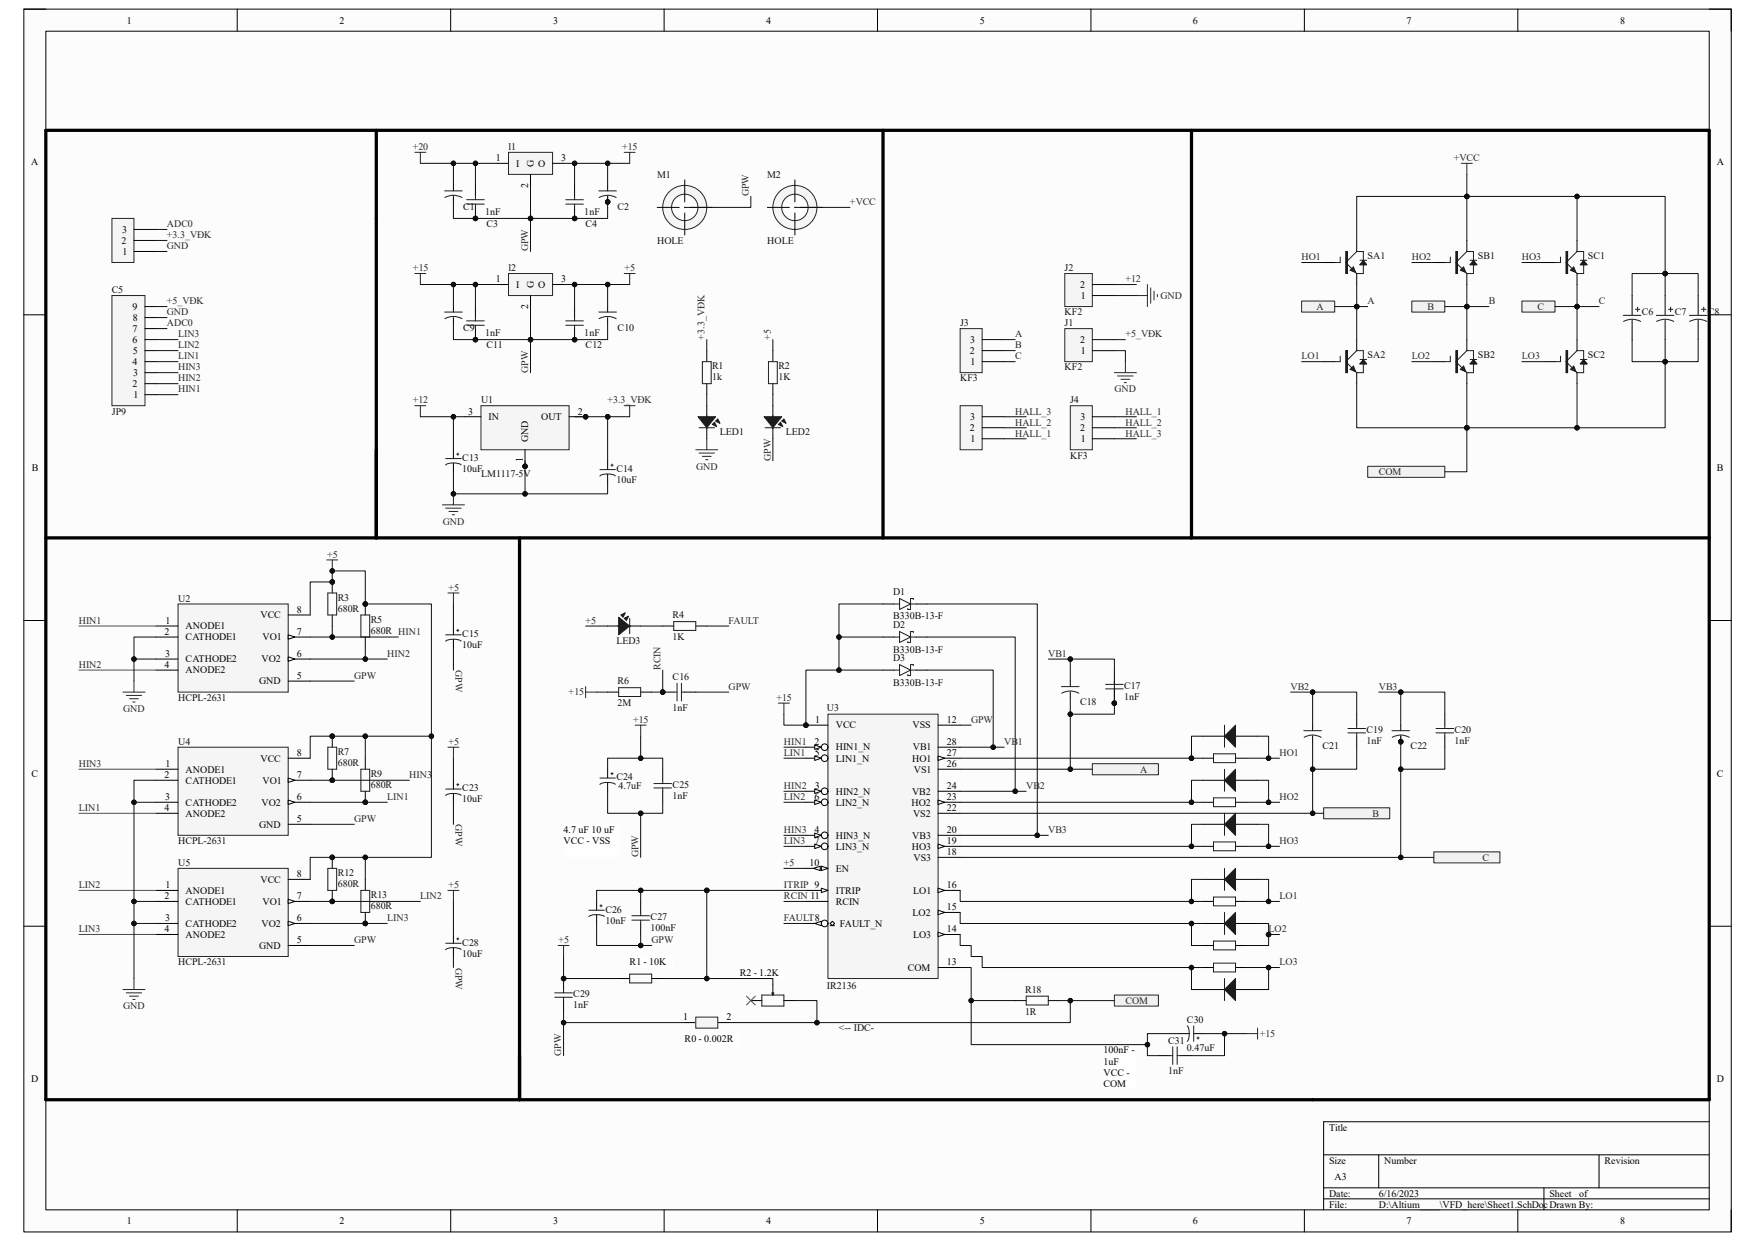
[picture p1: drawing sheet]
<svg xmlns="http://www.w3.org/2000/svg" width="297mm" height="210mm" viewBox="0 0 297 210" stroke-linecap="round" stroke-linejoin="round" font-family="sans-serif">
<defs><g id="words">
<g font-size="1.7">
<text x="21.5" y="4">1</text>
<text x="57.4" y="4">2</text>
<text x="93.6" y="4">3</text>
<text x="129.7" y="4">4</text>
<text x="165.8" y="4">5</text>
<text x="201.9" y="4">6</text>
<text x="238" y="4">7</text>
<text x="274.2" y="4">8</text>
<text x="5.3" y="28">A</text>
<text x="83.9" y="27.3">1</text>
<text x="87.3" y="28.2">I</text>
<text x="90.3" y="28.2" transform="rotate(-90 90.3 28.2)">G</text>
<text x="91.1" y="28.2">O</text>
<text x="95" y="27.3">3</text>
<text x="290.5" y="28">A</text>
<text x="89.4" y="31.7" transform="rotate(-90 89.4 31.7)">2</text>
<text x="20.6" y="41.3">2</text>
<text x="20.7" y="39.4">3</text>
<text x="20.7" y="43.1">1</text>
<text x="83.9" y="47.8">1</text>
<text x="95" y="47.8">3</text>
<text x="22.4" y="52.5">9</text>
<text x="87.3" y="48.7">I</text>
<text x="89.4" y="52.3" transform="rotate(-90 89.4 52.3)">2</text>
<text x="90.3" y="48.7" transform="rotate(-90 90.3 48.7)">G</text>
<text x="91.1" y="48.7">O</text>
<text x="182.8" y="48.7">2</text>
<text x="182.9" y="50.6">1</text>
<text x="22.4" y="58">6</text>
<text x="22.4" y="56.2">7</text>
<text x="22.5" y="59.9">5</text>
<text x="22.5" y="54.3">8</text>
<text x="164.1" y="59.9">2</text>
<text x="164.2" y="58">3</text>
<text x="182.8" y="58">2</text>
<text x="182.9" y="59.9">1</text>
<text x="22.4" y="65.5">2</text>
<text x="22.4" y="61.8">4</text>
<text x="22.5" y="63.6">3</text>
<text x="164.3" y="61.8">1</text>
<text x="22.6" y="67.4">1</text>
<text x="79.2" y="70.1">3</text>
<text x="82.7" y="71.1">IN</text>
<text x="91.6" y="71.1">OUT</text>
<text x="97.8" y="70.1">2</text>
<text x="164.2" y="71.1">3</text>
<text x="182.8" y="71.1">3</text>
<text x="89.4" y="74.8" transform="rotate(-90 89.4 74.8)">GND</text>
<text x="164.1" y="72.9">2</text>
<text x="164.3" y="74.8">1</text>
<text x="182.8" y="72.9">2</text>
<text x="182.9" y="74.8">1</text>
<text x="5.4" y="79.7">B</text>
<text x="88.5" y="78.2" transform="rotate(-90 88.5 78.2)">1</text>
<text x="290.6" y="79.7">B</text>
<text x="27.9" y="107.4">2</text>
<text x="28" y="105.6">1</text>
<text x="31.4" y="106.5">ANODE1</text>
<text x="44.1" y="104.6">VCC</text>
<text x="50.2" y="103.7">8</text>
<text x="50.2" y="107.4">7</text>
<text x="27.9" y="113">4</text>
<text x="27.9" y="111.2">3</text>
<text x="31.4" y="108.4">CATHODE1</text>
<text x="31.4" y="112.1">CATHODE2</text>
<text x="31.4" y="114">ANODE2</text>
<text x="44.2" y="112.1">VO2</text>
<text x="44.4" y="108.4">VO1</text>
<text x="50.2" y="111.2">6</text>
<text x="43.9" y="115.8">GND</text>
<text x="50.2" y="114.9">5</text>
<text x="138" y="122.3">1</text>
<text x="141.4" y="123.3">VCC</text>
<text x="154.4" y="123.3">VSS</text>
<text x="160.2" y="122.3">12</text>
<text x="5.3" y="131.4">C</text>
<text x="27.9" y="131.7">2</text>
<text x="28" y="129.8">1</text>
<text x="31.4" y="130.8">ANODE1</text>
<text x="44.1" y="128.9">VCC</text>
<text x="50.2" y="127.9">8</text>
<text x="50.2" y="131.7">7</text>
<text x="137.8" y="126.1">2</text>
<text x="137.9" y="127.9">5</text>
<text x="141.4" y="127">HIN1_N</text>
<text x="141.4" y="128.9">LIN1_N</text>
<text x="154.4" y="128.9">HO1</text>
<text x="154.5" y="127">VB1</text>
<text x="154.6" y="130.8">VS1</text>
<text x="160.2" y="129.8">26</text>
<text x="160.2" y="127.9">27</text>
<text x="160.2" y="126.1">28</text>
<text x="290.6" y="131.4">C</text>
<text x="27.9" y="137.3">4</text>
<text x="27.9" y="135.4">3</text>
<text x="31.4" y="132.6">CATHODE1</text>
<text x="31.4" y="136.4">CATHODE2</text>
<text x="44.2" y="136.4">VO2</text>
<text x="44.4" y="132.6">VO1</text>
<text x="50.2" y="135.4">6</text>
<text x="137.8" y="135.4">6</text>
<text x="137.9" y="133.6">3</text>
<text x="141.4" y="134.5">HIN2_N</text>
<text x="141.4" y="136.4">LIN2_N</text>
<text x="154.3" y="136.4">HO2</text>
<text x="154.3" y="134.5">VB2</text>
<text x="160.2" y="137.3">22</text>
<text x="160.2" y="135.4">23</text>
<text x="160.2" y="133.6">24</text>
<text x="31.4" y="138.2">ANODE2</text>
<text x="43.9" y="140.1">GND</text>
<text x="50.2" y="139.1">5</text>
<text x="95.4" y="141">4.7 uF 10 uF</text>
<text x="95.4" y="142.9">VCC - VSS</text>
<text x="137.8" y="141">4</text>
<text x="137.8" y="142.9">7</text>
<text x="141.4" y="141.9">HIN3_N</text>
<text x="141.4" y="143.8">LIN3_N</text>
<text x="154.3" y="143.8">HO3</text>
<text x="154.4" y="141.9">VB3</text>
<text x="154.5" y="138.2">VS2</text>
<text x="160.2" y="142.9">19</text>
<text x="160.2" y="141">20</text>
<text x="44.1" y="149.4">VCC</text>
<text x="50.2" y="148.5">8</text>
<text x="137" y="146.6">10</text>
<text x="141.4" y="147.5">EN</text>
<text x="154.6" y="145.7">VS3</text>
<text x="160.2" y="144.7">18</text>
<text x="27.9" y="152.2">2</text>
<text x="27.9" y="155.9">3</text>
<text x="28" y="150.3">1</text>
<text x="31.4" y="151.3">ANODE1</text>
<text x="31.4" y="153.1">CATHODE1</text>
<text x="44.4" y="153.1">VO1</text>
<text x="50.2" y="152.2">7</text>
<text x="50.2" y="155.9">6</text>
<text x="141.4" y="151.3">ITRIP</text>
<text x="141.4" y="153.1">RCIN</text>
<text x="154.4" y="155">LO2</text>
<text x="154.6" y="151.3">LO1</text>
<text x="160.2" y="154.1">15</text>
<text x="160.2" y="150.3">16</text>
<text x="27.9" y="157.8">4</text>
<text x="31.4" y="156.8">CATHODE2</text>
<text x="31.4" y="158.7">ANODE2</text>
<text x="43.9" y="160.6">GND</text>
<text x="44.2" y="156.8">VO2</text>
<text x="50.2" y="159.6">5</text>
<text x="142.2" y="156.8">FAULT_N</text>
<text x="154.5" y="158.7">LO3</text>
<text x="160.2" y="157.8">14</text>
<text x="106.6" y="163.4">R1 - 10K</text>
<text x="125.2" y="165.2">R2 - 1.2K</text>
<text x="153.6" y="164.3">COM</text>
<text x="160.2" y="163.4">13</text>
<text x="115.6" y="172.7">1</text>
<text x="123" y="172.7">2</text>
<text x="115.9" y="176.4">R0 - 0.002R</text>
<text x="186.7" y="178.3">100nF -</text>
<text x="5.3" y="183.2">D</text>
<text x="186.7" y="180.2">1uF</text>
<text x="186.7" y="182">VCC -</text>
<text x="186.7" y="183.9">COM</text>
<text x="290.5" y="183.2">D</text>
<text x="224.9" y="191.3">Title</text>
<text x="224.9" y="196.9">Size</text>
<text x="234.3" y="196.9">Number</text>
<text x="271.5" y="196.9">Revision</text>
<text x="224.9" y="202.5">Date:</text>
<text x="225.8" y="199.7">A3</text>
<text x="233.3" y="202.5">6/16/2023</text>
<text x="262.2" y="202.5">Sheet</text>
<text x="267.2" y="202.5">of</text>
<text x="21.5" y="207.2">1</text>
<text x="57.4" y="207.2">2</text>
<text x="93.6" y="207.2">3</text>
<text x="129.7" y="207.2">4</text>
<text x="165.8" y="207.2">5</text>
<text x="201.9" y="207.2">6</text>
<text x="224.9" y="204.4">File:</text>
<text x="233.3" y="204.4">D:\Altium____\VFD_here\Sheet1.SchDocDrawn By:</text>
<text x="238" y="207.2">7</text>
<text x="274.2" y="207.2">8</text>
</g>
<g font-size="1.7" fill="#262626">
<text x="69.8" y="25.4">+20</text>
<text x="105.3" y="25.4">+15</text>
<text x="246" y="27.3">+VCC</text>
<text x="126.7" y="33.2" transform="rotate(-90 126.7 33.2)">GPW</text>
<text x="143.8" y="34.8">+VCC</text>
<text x="28.2" y="38.5">ADC0</text>
<text x="28.2" y="40.3">+3.3_VĐK</text>
<text x="28.2" y="42.2">GND</text>
<text x="69.9" y="45.9">+15</text>
<text x="89.4" y="42.5" transform="rotate(-90 89.4 42.5)">GPW</text>
<text x="105.7" y="45.9">+5</text>
<text x="190.5" y="47.8">+12</text>
<text x="220.3" y="44.1">HO1</text>
<text x="238.9" y="44.1">HO2</text>
<text x="257.6" y="44.1">HO3</text>
<text x="28.2" y="51.5">+5_VĐK</text>
<text x="28.2" y="53.4">GND</text>
<text x="196.4" y="50.6">GND</text>
<text x="222.8" y="52.5">A</text>
<text x="231.4" y="51.5">A</text>
<text x="241.6" y="52.5">B</text>
<text x="252" y="51.5">B</text>
<text x="260.2" y="52.5">C</text>
<text x="270.6" y="51.5">C</text>
<text x="28.2" y="55.2">ADC0</text>
<text x="30.1" y="57.1">LIN3</text>
<text x="30.1" y="59">LIN2</text>
<text x="119.3" y="57.5" transform="rotate(-90 119.3 57.5)">+3.3_VĐK</text>
<text x="130.4" y="57.5" transform="rotate(-90 130.4 57.5)">+5</text>
<text x="171.8" y="57.1">A</text>
<text x="171.8" y="59">B</text>
<text x="190.5" y="57.1">+5_VĐK</text>
<text x="30.1" y="60.8">LIN1</text>
<text x="30.1" y="62.7">HIN3</text>
<text x="30.1" y="64.6">HIN2</text>
<text x="89.4" y="63.1" transform="rotate(-90 89.4 63.1)">GPW</text>
<text x="171.8" y="60.8">C</text>
<text x="220.3" y="60.8">LO1</text>
<text x="238.9" y="60.8">LO2</text>
<text x="257.6" y="60.8">LO3</text>
<text x="30.1" y="66.4">HIN1</text>
<text x="69.8" y="68.3">+12</text>
<text x="102.8" y="68.3">+3.3_VĐK</text>
<text x="171.8" y="70.1">HALL_3</text>
<text x="188.6" y="66.4">GND</text>
<text x="190.5" y="70.1">HALL_1</text>
<text x="130.4" y="78" transform="rotate(-90 130.4 78)">GPW</text>
<text x="171.8" y="72">HALL_2</text>
<text x="171.8" y="73.9">HALL_1</text>
<text x="190.5" y="72">HALL_2</text>
<text x="190.5" y="73.9">HALL_3</text>
<text x="117.8" y="79.5">GND</text>
<text x="233.3" y="80.4">COM</text>
<text x="74.9" y="88.8">GND</text>
<text x="55.4" y="94.4">+5</text>
<text x="75.9" y="100">+5</text>
<text x="13.3" y="105.6">HIN1</text>
<text x="99.1" y="105.6">+5</text>
<text x="123.3" y="105.6">FAULT</text>
<text x="13.3" y="113">HIN2</text>
<text x="65.5" y="111.2">HIN2</text>
<text x="77.1" y="113.4" transform="rotate(90 77.1 113.4)">GPW</text>
<text x="111.8" y="113.4" transform="rotate(-90 111.8 113.4)">RCIN</text>
<text x="177.4" y="111.2">VB1</text>
<text x="59.9" y="114.9">GPW</text>
<text x="96.2" y="117.7">+15</text>
<text x="123.3" y="116.8">GPW</text>
<text x="131.4" y="118.6">+15</text>
<text x="218.4" y="116.8">VB2</text>
<text x="233.3" y="116.8">VB3</text>
<text x="20.9" y="120.5">GND</text>
<text x="107.1" y="122.3">+15</text>
<text x="164.3" y="122.3">GPW</text>
<text x="13.3" y="129.8">HIN3</text>
<text x="69.3" y="131.7">HIN3</text>
<text x="75.9" y="126.1">+5</text>
<text x="132.7" y="126.1">HIN1</text>
<text x="132.7" y="127.9">LIN1</text>
<text x="169.9" y="126.1">VB1</text>
<text x="193" y="130.8">A</text>
<text x="216.5" y="127.9">HO1</text>
<text x="13.3" y="137.3">LIN1</text>
<text x="65.5" y="135.4">LIN1</text>
<text x="132.7" y="133.6">HIN2</text>
<text x="132.7" y="135.4">LIN2</text>
<text x="173.7" y="133.6">VB2</text>
<text x="216.5" y="135.4">HO2</text>
<text x="59.9" y="139.1">GPW</text>
<text x="77.1" y="139.5" transform="rotate(90 77.1 139.5)">GPW</text>
<text x="132.7" y="141">HIN3</text>
<text x="132.7" y="142.9">LIN3</text>
<text x="177.4" y="141">VB3</text>
<text x="216.5" y="142.9">HO3</text>
<text x="232.3" y="138.2">B</text>
<text x="108.1" y="145.1" transform="rotate(-90 108.1 145.1)">GPW</text>
<text x="132.7" y="146.6">+5</text>
<text x="250.9" y="145.7">C</text>
<text x="13.3" y="150.3">LIN2</text>
<text x="65.5" y="155.9">LIN3</text>
<text x="71.1" y="152.2">LIN2</text>
<text x="75.9" y="150.3">+5</text>
<text x="132.7" y="152.2">RCIN 11</text>
<text x="132.7" y="155.9">FAULT8</text>
<text x="132.7" y="150.3">ITRIP 9</text>
<text x="216.5" y="152.2">LO1</text>
<text x="13.3" y="157.8">LIN3</text>
<text x="59.9" y="159.6">GPW</text>
<text x="94.5" y="159.6">+5</text>
<text x="110.3" y="159.6">GPW</text>
<text x="214.7" y="157.8">LO2</text>
<text x="77.1" y="163.7" transform="rotate(90 77.1 163.7)">GPW</text>
<text x="216.5" y="163.4">LO3</text>
<text x="20.9" y="170.8">GND</text>
<text x="190.5" y="169.9">COM</text>
<text x="95" y="178.6" transform="rotate(-90 95 178.6)">GPW</text>
<text x="213.2" y="175.5">+15</text>
</g>
<g font-size="1.7" fill="#0e0e0e">
<text x="86.1" y="25.4">l1</text>
<text x="78.4" y="35.5">C1</text>
<text x="104.5" y="35.5">C2</text>
<text x="111.2" y="30.1">M1</text>
<text x="129.8" y="30.1">M2</text>
<text x="82.1" y="36.4">1nF</text>
<text x="82.3" y="38.5">C3</text>
<text x="98.9" y="36.4">1nF</text>
<text x="99.1" y="38.5">C4</text>
<text x="111.2" y="41.3">HOLE</text>
<text x="129.8" y="41.3">HOLE</text>
<text x="86.1" y="45.9">l2</text>
<text x="180.2" y="45.9">J2</text>
<text x="231.4" y="43.9">SA1</text>
<text x="250.1" y="43.9">SB1</text>
<text x="268.7" y="43.9">SC1</text>
<text x="18.9" y="49.7">C5</text>
<text x="180.2" y="53.4">KF2</text>
<text x="277.9" y="53.3">C6</text>
<text x="283.5" y="53.3">C7</text>
<text x="289.1" y="53.3">C8</text>
<text x="78.4" y="56">C9</text>
<text x="82.1" y="56.9">1nF</text>
<text x="82.3" y="59">C11</text>
<text x="98.9" y="56.9">1nF</text>
<text x="99.1" y="59">C12</text>
<text x="104.5" y="56">C10</text>
<text x="162.5" y="55.2">J3</text>
<text x="180.2" y="55.2">J1</text>
<text x="120.5" y="62.5">R1</text>
<text x="120.5" y="64.4">1k</text>
<text x="131.7" y="62.5">R2</text>
<text x="131.7" y="64.4">1K</text>
<text x="162.5" y="64.6">KF3</text>
<text x="180.2" y="62.7">KF2</text>
<text x="231.4" y="60.7">SA2</text>
<text x="250.1" y="60.7">SB2</text>
<text x="268.7" y="60.7">SC2</text>
<text x="18.9" y="70.1">JP9</text>
<text x="81.4" y="68.3">U1</text>
<text x="181.1" y="68.3">J4</text>
<text x="78.2" y="78">C13</text>
<text x="121.8" y="73.5">LED1</text>
<text x="133" y="73.5">LED2</text>
<text x="181.1" y="77.6">KF3</text>
<text x="78.2" y="79.8">10uF</text>
<text x="81.4" y="80.8">LM1117-5V</text>
<text x="104.3" y="79.8">C14</text>
<text x="104.3" y="81.7">10uF</text>
<text x="30.1" y="101.9">U2</text>
<text x="57.1" y="101.7">R3</text>
<text x="151.1" y="100.8">D1</text>
<text x="57.1" y="103.5">680R</text>
<text x="62.7" y="105.4">R5</text>
<text x="62.7" y="107.3">680R HIN1</text>
<text x="78.2" y="107.8">C15</text>
<text x="113.8" y="104.6">R4</text>
<text x="151.1" y="104.8">B330B-13-F</text>
<text x="151.1" y="106.3">D2</text>
<text x="78.2" y="109.7">10uF</text>
<text x="104.3" y="108.9">LED3</text>
<text x="113.8" y="108.4">1K</text>
<text x="151.1" y="110.4">B330B-13-F</text>
<text x="151.1" y="111.9">D3</text>
<text x="30.1" y="118.6">HCPL-2631</text>
<text x="104.5" y="115.8">R6</text>
<text x="104.5" y="119.5">2M</text>
<text x="113.8" y="115.1">C16</text>
<text x="151.1" y="116">B330B-13-F</text>
<text x="182.8" y="119.4">C18</text>
<text x="190.2" y="116.6">C17</text>
<text x="190.2" y="118.4">1nF</text>
<text x="113.8" y="120.3">1nF</text>
<text x="139.9" y="120.3">U3</text>
<text x="231.3" y="124">C19</text>
<text x="231.3" y="125.9">1nF</text>
<text x="246.2" y="124">C20</text>
<text x="246.2" y="125.9">1nF</text>
<text x="30.1" y="126.1">U4</text>
<text x="57.1" y="127.8">R7</text>
<text x="57.1" y="129.6">680R</text>
<text x="62.7" y="131.5">R9</text>
<text x="223.8" y="126.8">C21</text>
<text x="238.7" y="126.8">C22</text>
<text x="62.7" y="133.3">680R</text>
<text x="78.2" y="133.9">C23</text>
<text x="78.2" y="135.8">10uF</text>
<text x="104.3" y="132">C24</text>
<text x="104.7" y="133.6">4.7uF</text>
<text x="113.8" y="133.3">C25</text>
<text x="113.8" y="135.2">1nF</text>
<text x="30.1" y="142.9">HCPL-2631</text>
<text x="30.1" y="146.6">U5</text>
<text x="57.1" y="148.3">R12</text>
<text x="57.1" y="150.2">680R</text>
<text x="62.7" y="152">R13</text>
<text x="62.7" y="153.9">680R</text>
<text x="102.4" y="154.4">C26</text>
<text x="110.1" y="155.7">C27</text>
<text x="78.2" y="160">C28</text>
<text x="78.2" y="161.9">10uF</text>
<text x="102.4" y="156.3">10nF</text>
<text x="110.1" y="157.6">100nF</text>
<text x="30.1" y="163.4">HCPL-2631</text>
<text x="139.9" y="167.3">IR2136</text>
<text x="97" y="168.8">C29</text>
<text x="97" y="170.6">1nF</text>
<text x="173.5" y="168">R18</text>
<text x="173.5" y="171.7">1R</text>
<text x="200.9" y="173.1">C30</text>
<text x="142" y="174.5">&lt;-- IDC-</text>
<text x="197.7" y="176.6">C31</text>
<text x="200.9" y="177.9">0.47uF</text>
<text x="197.7" y="181.8">1nF</text>
</g>
</g></defs>
<path d="M4 1.5h289v207h-289z" fill-rule="evenodd" fill="#fcfcfc"/>
<path d="M4 1.5h289v207h-289z" fill="none" stroke="#000" stroke-width=".17"/>
<path d="M7.8 5.3h281.5v199.4h-281.5z" fill-rule="evenodd" fill="#fcfcfc"/>
<g fill="none" stroke="#000" stroke-width=".17">
<path d="M4 1.5h3.8M7.8 5.3h281.5v199.4h-281.5zM40.1 1.5v3.8M76.3 1.5v3.8M112.4 1.5v3.8M148.5 1.5v3.8M184.6 1.5v3.8M220.7 1.5v3.8M256.9 1.5v3.8M289.3 1.5h3.7v3.8M4 53.3h3.8M289.3 53.3h3.7"/>
<path d="M4 105h3.8M289.3 105h3.7M4 156.7h3.8M289.3 156.7h3.7M224 195.4h65.3M233.3 195.4v5.6M270.6 195.4v5.6M289.3 189.8h-65.3v14.9M40.2 204.7v3.8M76.3 204.7v3.8M112.4 204.7v3.8M148.5 204.7v3.8"/>
<path d="M184.6 204.7v3.8M220.7 204.7v3.8M224 201h65.3M224 202.9h65.3M256.9 204.7v3.8M261.3 201v3.7M293 204.7v3.8"/>
</g>
<path d="M30.1 102.2h18.7v14.9h-18.7z" fill-rule="evenodd" fill="#f5f5f5"/>
<path d="M30.1 102.2h18.7v14.9h-18.7z" fill="none" stroke="#262626" stroke-width=".17"/>
<path d="M26.4 105.9h3.7M26.4 107.8h3.7M26.4 111.5h3.7M26.4 113.4h3.7M48.8 107.8h3.7M48.8 104.1h3.7" fill="none" stroke="#000" stroke-width=".17"/>
<path d="M48.8 107.4l1.1 .4-1.1 .4z" fill="#fbfbfb"/>
<path d="M48.8 107.4l1.1 .4-1.1 .4zM48.8 111.5h3.7" fill="none" stroke="#000" stroke-width=".17"/>
<path d="M48.8 111.2l1.1 .3-1.1 .4z" fill="#fbfbfb"/>
<path d="M48.8 111.2l1.1 .3-1.1 .4zM48.8 115.3h3.7" fill="none" stroke="#000" stroke-width=".17"/>
<path d="M30.1 126.4h18.7v15h-18.7z" fill-rule="evenodd" fill="#f5f5f5"/>
<path d="M30.1 126.4h18.7v15h-18.7z" fill="none" stroke="#262626" stroke-width=".17"/>
<path d="M26.4 130.2h3.7M26.4 132h3.7M26.4 135.8h3.7M26.4 137.6h3.7M48.8 132h3.7M48.8 128.3h3.7" fill="none" stroke="#000" stroke-width=".17"/>
<path d="M48.8 131.7l1.1 .3-1.1 .4z" fill="#fbfbfb"/>
<path d="M48.8 131.7l1.1 .3-1.1 .4zM48.8 135.8h3.7" fill="none" stroke="#000" stroke-width=".17"/>
<path d="M48.8 135.4l1.1 .4-1.1 .3z" fill="#fbfbfb"/>
<path d="M48.8 135.4l1.1 .4-1.1 .3zM48.8 139.5h3.7" fill="none" stroke="#000" stroke-width=".17"/>
<path d="M30.1 147h18.7v14.9h-18.7z" fill-rule="evenodd" fill="#f5f5f5"/>
<path d="M30.1 147h18.7v14.9h-18.7z" fill="none" stroke="#262626" stroke-width=".17"/>
<path d="M26.4 150.7h3.7M26.4 152.5h3.7M26.4 156.3h3.7M26.4 158.1h3.7M48.8 152.5h3.7M48.8 148.8h3.7" fill="none" stroke="#000" stroke-width=".17"/>
<path d="M48.8 152.2l1.1 .3-1.1 .4z" fill="#fbfbfb"/>
<path d="M48.8 152.2l1.1 .3-1.1 .4zM48.8 156.3h3.7" fill="none" stroke="#000" stroke-width=".17"/>
<path d="M48.8 155.9l1.1 .4-1.1 .3z" fill="#fbfbfb"/>
<path d="M48.8 155.9l1.1 .4-1.1 .3zM48.8 160h3.7" fill="none" stroke="#000" stroke-width=".17"/>
<path d="M55.3 94.8h1.9M56.2 94.8v1.8M20.8 167.5h3.7M21.4 168h2.6M21.9 168.6h1.5M22.5 169.1h.4M22.7 165.6v1.9" fill="none" stroke="#262626" stroke-width=".17"/>
<circle cx="56.2" cy="96.6" r=".37" fill="#0e0e0e"/>
<circle cx="56.2" cy="96.6" r=".37" fill="none" stroke="#0e0e0e" stroke-width=".17"/>
<path d="M131.7 119h1.9M132.7 119v1.9" fill="none" stroke="#262626" stroke-width=".17"/>
<circle cx="214.7" cy="158.1" r=".37" fill="#0e0e0e"/>
<circle cx="214.7" cy="158.1" r=".37" fill="none" stroke="#0e0e0e" stroke-width=".17"/>
<path d="M117.8 76.1h3.7M118.3 76.7h2.6M118.9 77.2h1.5M119.4 77.8h.4M119.6 74.3v1.8M99.1 116.2v1.9M99.1 117.1h1.9" fill="none" stroke="#262626" stroke-width=".17"/>
<path d="M180.2 46.3h4.7v5.6h-4.7z" fill-rule="evenodd" fill="#f5f5f5"/>
<path d="M180.2 46.3h4.7v5.6h-4.7z" fill="none" stroke="#262626" stroke-width=".17"/>
<path d="M184.9 50h3.7M184.9 48.2h3.7" fill="none" stroke="#000" stroke-width=".17"/>
<circle cx="56.2" cy="98.5" r=".37" fill="#0e0e0e"/>
<circle cx="56.2" cy="98.5" r=".37" fill="none" stroke="#0e0e0e" stroke-width=".17"/>
<path d="M56.2 98.5v1.9" fill="none" stroke="#000" stroke-width=".17"/>
<circle cx="56.2" cy="98.5" r=".37" fill="#0e0e0e"/>
<circle cx="56.2" cy="98.5" r=".37" fill="none" stroke="#0e0e0e" stroke-width=".17"/>
<path d="M56.2 104.1v1.8" fill="none" stroke="#000" stroke-width=".17"/>
<path d="M55.5 100.4h1.5v3.7h-1.5z" fill="none" stroke="#1c1c1c" stroke-width=".17"/>
<circle cx="61.8" cy="102.2" r=".37" fill="#0e0e0e"/>
<circle cx="61.8" cy="102.2" r=".37" fill="none" stroke="#0e0e0e" stroke-width=".17"/>
<path d="M61.8 102.2v1.9" fill="none" stroke="#000" stroke-width=".17"/>
<circle cx="61.8" cy="102.2" r=".37" fill="#0e0e0e"/>
<circle cx="61.8" cy="102.2" r=".37" fill="none" stroke="#0e0e0e" stroke-width=".17"/>
<path d="M61.8 107.8v1.9" fill="none" stroke="#000" stroke-width=".17"/>
<path d="M61.1 104.1h1.5v3.7h-1.5z" fill="none" stroke="#1c1c1c" stroke-width=".17"/>
<circle cx="56.2" cy="124.6" r=".37" fill="#0e0e0e"/>
<circle cx="56.2" cy="124.6" r=".37" fill="none" stroke="#0e0e0e" stroke-width=".17"/>
<circle cx="56.2" cy="132" r=".37" fill="#0e0e0e"/>
<circle cx="56.2" cy="132" r=".37" fill="none" stroke="#0e0e0e" stroke-width=".17"/>
<path d="M56.2 124.6v1.8" fill="none" stroke="#000" stroke-width=".17"/>
<circle cx="56.2" cy="124.6" r=".37" fill="#0e0e0e"/>
<circle cx="56.2" cy="124.6" r=".37" fill="none" stroke="#0e0e0e" stroke-width=".17"/>
<path d="M56.2 130.2v1.8" fill="none" stroke="#000" stroke-width=".17"/>
<circle cx="56.2" cy="132" r=".37" fill="#0e0e0e"/>
<circle cx="56.2" cy="132" r=".37" fill="none" stroke="#0e0e0e" stroke-width=".17"/>
<path d="M55.5 126.4h1.5v3.8h-1.5z" fill="none" stroke="#1c1c1c" stroke-width=".17"/>
<circle cx="61.8" cy="135.8" r=".37" fill="#0e0e0e"/>
<circle cx="61.8" cy="135.8" r=".37" fill="none" stroke="#0e0e0e" stroke-width=".17"/>
<path d="M61.8 128.3v1.9M61.8 133.9v1.9" fill="none" stroke="#000" stroke-width=".17"/>
<circle cx="61.8" cy="135.8" r=".37" fill="#0e0e0e"/>
<circle cx="61.8" cy="135.8" r=".37" fill="none" stroke="#0e0e0e" stroke-width=".17"/>
<path d="M61.1 130.2h1.5v3.7h-1.5z" fill="none" stroke="#1c1c1c" stroke-width=".17"/>
<circle cx="56.2" cy="145.1" r=".37" fill="#0e0e0e"/>
<circle cx="56.2" cy="145.1" r=".37" fill="none" stroke="#0e0e0e" stroke-width=".17"/>
<circle cx="56.2" cy="152.6" r=".37" fill="#0e0e0e"/>
<circle cx="56.2" cy="152.6" r=".37" fill="none" stroke="#0e0e0e" stroke-width=".17"/>
<path d="M56.2 145.1v1.9" fill="none" stroke="#000" stroke-width=".17"/>
<circle cx="56.2" cy="145.1" r=".37" fill="#0e0e0e"/>
<circle cx="56.2" cy="145.1" r=".37" fill="none" stroke="#0e0e0e" stroke-width=".17"/>
<path d="M56.2 150.7v1.8" fill="none" stroke="#000" stroke-width=".17"/>
<circle cx="56.2" cy="152.6" r=".37" fill="#0e0e0e"/>
<circle cx="56.2" cy="152.6" r=".37" fill="none" stroke="#0e0e0e" stroke-width=".17"/>
<path d="M55.5 147h1.5v3.7h-1.5z" fill="none" stroke="#1c1c1c" stroke-width=".17"/>
<circle cx="61.8" cy="156.3" r=".37" fill="#0e0e0e"/>
<circle cx="61.8" cy="156.3" r=".37" fill="none" stroke="#0e0e0e" stroke-width=".17"/>
<path d="M61.8 148.8v1.9M61.8 154.4v1.9" fill="none" stroke="#000" stroke-width=".17"/>
<circle cx="61.8" cy="156.3" r=".37" fill="#0e0e0e"/>
<circle cx="61.8" cy="156.3" r=".37" fill="none" stroke="#0e0e0e" stroke-width=".17"/>
<path d="M118.9 61.2h1.5v3.7h-1.5zM104.7 116.4h3.7v1.5h-3.7zM114 105.2h3.8v1.5h-3.8zM205.4 127.6h3.7v1.5h-3.7zM205.4 135h3.7v1.5h-3.7zM61.1 150.7h1.5v3.7h-1.5zM205.4 142.5h3.7v1.5h-3.7zM205.4 151.8h3.7v1.5h-3.7zM205.4 159.3h3.7v1.5h-3.7zM106.6 164.9h3.7v1.4h-3.7zM205.4 163h3.7v1.5h-3.7z" fill="none" stroke="#1c1c1c" stroke-width=".17"/>
<g fill="none" stroke="#000" stroke-width=".17">
<path d="M119.6 59.3v1.9M119.6 64.9v1.9M102.8 117.1h1.9M108.4 117.1h1.9M112.2 105.9h1.8M117.8 105.9h1.8M203.5 128.3h1.9M203.5 135.8h1.9M209.1 128.3h1.9M209.1 135.8h1.9M203.5 143.2h1.9M203.5 152.5h1.9"/>
<path d="M209.1 143.2h1.9M209.1 152.5h1.9M104.7 165.6h1.9M110.3 165.6h1.9M203.5 160h1.9M203.5 163.7h1.9M209.1 160h1.9M209.1 163.7h1.9"/>
</g>
<path d="M121.5 70.9l.4 .7-.8-.3z" fill="#1c1c1c"/>
<path d="M121.5 70.9l.4 .7-.8-.3z" fill="none" stroke="#1c1c1c" stroke-width=".17"/>
<path d="M120.9 71.5l.4 .7-.8-.4z" fill="#1c1c1c"/>
<path d="M120.9 71.5l.4 .7-.8-.4z" fill="none" stroke="#1c1c1c" stroke-width=".17"/>
<path d="M118.1 70.5h3l-1.5 1.9z" fill="#1c1c1c"/>
<path d="M118.1 70.5h3l-1.5 1.9zM118.3 72.4h2.6M119.6 70.3v.6M119.6 72.2v.4M130.1 61.2h1.4v3.7h-1.4z" fill="none" stroke="#1c1c1c" stroke-width=".17"/>
<path d="M130.8 59.3v1.9M119.6 68.7v1.8M119.6 72.4v1.9M130.8 64.9v1.9" fill="none" stroke="#000" stroke-width=".17"/>
<path d="M132.7 70.9l.3 .7-.7-.3z" fill="#1c1c1c"/>
<path d="M132.7 70.9l.3 .7-.7-.3z" fill="none" stroke="#1c1c1c" stroke-width=".17"/>
<path d="M132.1 71.5l.4 .7-.8-.4z" fill="#1c1c1c"/>
<path d="M132.1 71.5l.4 .7-.8-.4z" fill="none" stroke="#1c1c1c" stroke-width=".17"/>
<path d="M129.3 70.5h3l-1.5 1.9z" fill="#1c1c1c"/>
<path d="M129.3 70.5h3l-1.5 1.9zM129.5 72.4h2.6M130.8 70.3v.6M130.8 72.2v.4" fill="none" stroke="#1c1c1c" stroke-width=".17"/>
<path d="M130.8 68.7v1.8M130.8 72.4v1.9" fill="none" stroke="#000" stroke-width=".17"/>
<path d="M86.1 46.3h7.4v3.7h-7.4z" fill-rule="evenodd" fill="#f5f5f5"/>
<path d="M70.2 46.3h1.9M71.1 46.3v1.8M86.1 46.3h7.4v3.7h-7.4zM105.6 46.3h1.9M106.6 46.3v1.8" fill="none" stroke="#262626" stroke-width=".17"/>
<path d="M84.2 48.1h1.9M89.8 50v1.9M93.5 48.1h1.9M127.1 169.3h1.8M130.8 166.5v1.9M132.7 169.3h1.8" fill="none" stroke="#000" stroke-width=".17"/>
<path d="M63.7 37v54M149.4 22.1v68.9h-141.6" fill="none" stroke="#000" stroke-width=".55"/>
<path d="M128.7 169.3h.2M128.9 168.4h3.8v1.9h-3.8zM130.8 168.2v.2M132.7 169.3h.1" fill="none" stroke="#1c1c1c" stroke-width=".17"/>
<path d="M130.6 168h.4l-.2 .4z" fill="#1c1c1c"/>
<path d="M130.6 168h.4l-.2 .4z" fill="none" stroke="#1c1c1c" stroke-width=".17"/>
<path d="M126.3 168.6l1.5 1.5M127.8 168.6l-1.5 1.5" fill="none" stroke="#4c4c4c" stroke-width=".17"/>
<path d="M107.5 122.7h1.9M108.4 122.7v1.9" fill="none" stroke="#262626" stroke-width=".17"/>
<path d="M95.4 139.5h9.3v5.6h-9.3z" fill-rule="evenodd" fill="#fefefe"/>
<path d="M95.4 139.5h9.3v5.6h-9.3z" fill="none" stroke="#fefefe" stroke-width=".17"/>
<path d="M201.6 22.1v68.9M289.3 22.1v164M87.9 91v95.1M149.4 91h139.9M7.8 186.1h214.3" fill="none" stroke="#000" stroke-width=".55"/>
<path d="M227.9 42.6v3.7M227.9 59.3v3.8M265.2 42.6v3.7M265.2 59.3v3.8" fill="none" stroke="#1c1c1c" stroke-width=".28"/>
<g fill="none" stroke="#1c1c1c" stroke-width=".17">
<path d="M226.8 43.5v.9h-.9M227.7 42.6h.3v3.7h-.3zM227.7 59.3h.3v3.8h-.3zM228.5 45.7l.5-.5 .4 .9zM228.9 45.5l.1-.1 .3 .6-.6-.3zM229 45.5l-.1 .2M229.6 42.6h1.1v3.7h-1.1l-1.9-1.9zM229.6 59.3h1.1v3.8h-1.1l-1.9-1.9zM230.2 44h1.1M230.2 44.8h1.1M230.2 44.8l.1-.2 .6 .2M230.7 44l-.5 .8"/>
<path d="M230.7 44l.6 .8M230.7 44l-.4 .8 .4-.6M230.7 44.2l-.2 .6 .4-.4M230.7 44.2l.2 .2M230.7 44.2l.2 .6M230.7 44.6l.6 .2M230.7 44.6l.2 .2M230.7 44.6l-.5 .2M230.9 44.4l.2 .2M230.9 44.4v.4M230.9 44.4l.2 .4M231.1 44.6l.2 .2"/>
<path d="M231.1 44.6l-.2 .2M245.4 43.5v.9h-.9M246.4 42.6h.3v3.7h-.3zM246.4 59.3h.3v3.8h-.3zM247.1 45.7l.6-.5 .4 .9zM247.3 45.7l.4-.3 .3 .6zM247.5 45.5l-1.1-1.1 1.8-1.8h1.2v3.7h-1.2l-.1-.2M247.5 45.5l.6 .6M247.7 45.5l-.2 .2M248.2 59.3h1.2v3.8h-1.2l-1.8-1.9zM248.8 44h1.1M248.8 44.8h1.1"/>
<path d="M248.8 44.8l.2-.2 .6 .2M249.4 44l-.6 .8M249.4 44l.5 .8M249.4 44l-.4 .8 .4-.6M249.4 44.2l-.2 .6 .2-.2M249.4 44.2l.5 .6M249.4 44.2l.2 .6M249.4 44.6l.5 .2M249.4 44.6l.2 .2M249.4 44.6l-.6 .2M249.6 44.4l-.2 .2M249.6 44.4v.4"/>
<path d="M249.6 44.4l.1 .4M249.7 44.6l-.1 .2M264.1 43.5v.9h-.9M265 42.6h.3v3.7h-.3zM265 59.3h.3v3.8h-.3zM266.1 45.5l.2-.1 .3 .6-.6-.3zM266.3 45.2l.4 .9-.9-.4zM266.3 45.5l-.2 .2M266.9 42.6h1.1v3.7h-1.1l-1.9-1.9zM266.9 59.3h1.1v3.8h-1.1l-1.9-1.9zM267.5 44h1.1M267.5 44.8h1.1"/>
<path d="M267.5 44.8l.1-.2 .6 .2M268 44l-.5 .8M268 44l.6 .8M268 44l-.4 .8 .4-.6M268 44.2l-.2 .6 .4-.4M268 44.2l.2 .2M268 44.2l.2 .6M268 44.6l.6 .2M268 44.6l.2 .2M268 44.6l-.5 .2M268.2 44.4l.2 .2M268.2 44.4v.4"/>
<path d="M268.2 44.4l.2 .4M268.4 44.6l-.2 .2M268.4 44.6l.2 .2M226.8 60.3v.9h-.9M229 61.9l.4 1-.9-.4zM229 62.1l.3 .7-.6-.3zM229 62.3l-.1 .2M230.2 60.8h1.1M230.2 61.6h1.1M230.2 61.6l.1-.2 .6 .2M230.7 60.8l-.5 .8M230.7 60.8l.6 .8"/>
<path d="M230.7 60.8l-.4 .8 .4-.6M230.7 61l-.2 .6 .2-.2M230.7 61l.2 .2M230.7 61l.2 .6M230.7 61.4l.6 .2M230.7 61.4l.2 .2M230.7 61.4l-.5 .2M230.9 61.2v.4M230.9 61.2l-.2 .2M230.9 61.2l.4 .4M230.9 61.2l.2 .4M231.1 61.4l-.2 .2"/>
<path d="M245.4 60.3v.9h-.9M247.3 62.5l.4-.4 .3 .7zM247.7 61.9l.4 1-1-.4zM247.7 62.3l-.2 .2M248.8 60.8h1.1M248.8 61.6h1.1M248.8 61.6l.2-.2 .6 .2M249.4 60.8l-.6 .8M249.4 60.8l.5 .8M249.4 60.8l-.4 .8 .4-.6M249.4 61l-.2 .6 .2-.2M249.4 61l.2 .2"/>
<path d="M249.4 61l.2 .6M249.4 61.4l.5 .2M249.4 61.4l.2 .2M249.4 61.4l-.6 .2M249.6 61.2v.4M249.6 61.2l-.2 .2M249.6 61.2l.1 .2M249.6 61.2l.1 .4M249.7 61.4l-.1 .2M249.7 61.4l.2 .2M264.1 60.3v.9h-.9M266.3 61.9l.4 1-.9-.4z"/>
<path d="M266.3 62.1l.3 .7-.6-.3zM266.3 62.3l-.2 .2M267.5 60.8h1.1M267.5 61.6h1.1M267.5 61.6l.1-.2 .6 .2M268 60.8l-.5 .8M268 60.8l.6 .8M268 60.8l-.4 .8 .4-.6M268 61l-.2 .6 .2-.2M268 61l.2 .2M268 61l.2 .6M268 61.4l.6 .2"/>
<path d="M268 61.4l.2 .2M268 61.4l-.5 .2M268.2 61.2v.4M268.2 61.2l-.2 .2M268.2 61.2l.4 .4M268.2 61.2l.2 .4M268.4 61.4l-.2 .2M110.7 133.3h2.9M110.7 132.6h2.9M112.2 132v.6M112.2 133.3v.6"/>
</g>
<g fill="none" stroke="#000" stroke-width=".17">
<path d="M224 44.4h1.9M229.6 40.7v1.9M229.6 46.3v1.9M229.6 57.5v1.8M242.7 44.4h1.8M248.2 40.7v1.9M248.2 46.3v1.9M248.2 57.5v1.8M261.3 44.4h1.9M266.9 40.7v1.9M266.9 46.3v1.9M266.9 57.5v1.8"/>
<path d="M224 61.2h1.9M229.6 63.1v1.8M242.7 61.2h1.8M248.2 63.1v1.8M261.3 61.2h1.9M266.9 63.1v1.8M112.2 130.2v1.8M112.2 133.9v1.9"/>
</g>
<path d="M246.5 42.6v3.7M246.5 59.3v3.8" fill="none" stroke="#1c1c1c" stroke-width=".29"/>
<path d="M247.3 27.6h1.9M248.2 27.6v1.9M192.3 50h1.9M194.2 48.2v3.7M194.7 48.7v2.6M195.3 49.3v1.5M195.9 49.8v.4M75.8 150.7h1.9M76.7 150.7v1.8" fill="none" stroke="#262626" stroke-width=".17"/>
<circle cx="112.2" cy="117.1" r=".37" fill="#0e0e0e"/>
<circle cx="112.2" cy="117.1" r=".37" fill="none" stroke="#0e0e0e" stroke-width=".17"/>
<path d="M112.2 117.1h1.8" fill="none" stroke="#000" stroke-width=".17"/>
<circle cx="112.2" cy="117.1" r=".37" fill="#0e0e0e"/>
<circle cx="112.2" cy="117.1" r=".37" fill="none" stroke="#0e0e0e" stroke-width=".17"/>
<path d="M115.9 117.1h1.9M244.5 120.9v1.8M244.5 124.6v1.8" fill="none" stroke="#000" stroke-width=".17"/>
<path d="M114 117.1h.6M114.6 115.6v3M115.3 115.6v3M115.3 117.1h.6M243 124h3M243 123.3h3M244.5 122.7v.6M244.5 124v.6" fill="none" stroke="#1c1c1c" stroke-width=".17"/>
<path d="M75.8 100.4h1.9M76.7 100.4v1.8M75.8 126.4h1.9M76.7 126.4v1.9" fill="none" stroke="#262626" stroke-width=".17"/>
<circle cx="188.6" cy="119" r=".37" fill="#0e0e0e"/>
<circle cx="188.6" cy="119" r=".37" fill="none" stroke="#0e0e0e" stroke-width=".17"/>
<path d="M188.6 113.4v1.9M188.6 117.1v1.9" fill="none" stroke="#000" stroke-width=".17"/>
<circle cx="188.6" cy="119" r=".37" fill="#0e0e0e"/>
<circle cx="188.6" cy="119" r=".37" fill="none" stroke="#0e0e0e" stroke-width=".17"/>
<path d="M187.1 116.6h3M187.1 115.8h3M188.6 115.3v.5M188.6 116.6v.5M228.1 124h3M228.1 123.3h3M229.6 122.7v.6M229.6 124v.6" fill="none" stroke="#1c1c1c" stroke-width=".17"/>
<path d="M229.6 120.9v1.8M229.6 124.6v1.8" fill="none" stroke="#000" stroke-width=".17"/>
<circle cx="80.5" cy="57.5" r=".37" fill="#0e0e0e"/>
<circle cx="80.5" cy="57.5" r=".37" fill="none" stroke="#0e0e0e" stroke-width=".17"/>
<path d="M80.5 51.9v1.8M80.5 55.6v1.9" fill="none" stroke="#000" stroke-width=".17"/>
<circle cx="80.5" cy="57.5" r=".37" fill="#0e0e0e"/>
<circle cx="80.5" cy="57.5" r=".37" fill="none" stroke="#0e0e0e" stroke-width=".17"/>
<path d="M79 55h3M79 54.3h3M80.5 53.7v.6M80.5 55v.6" fill="none" stroke="#1c1c1c" stroke-width=".17"/>
<circle cx="97.2" cy="57.5" r=".37" fill="#0e0e0e"/>
<circle cx="97.2" cy="57.5" r=".37" fill="none" stroke="#0e0e0e" stroke-width=".17"/>
<path d="M97.2 51.9v1.8M97.2 55.6v1.9" fill="none" stroke="#000" stroke-width=".17"/>
<circle cx="97.2" cy="57.5" r=".37" fill="#0e0e0e"/>
<circle cx="97.2" cy="57.5" r=".37" fill="none" stroke="#0e0e0e" stroke-width=".17"/>
<path d="M95.8 55h2.9M95.8 54.3h2.9M97.2 53.7v.6M97.2 55v.6" fill="none" stroke="#1c1c1c" stroke-width=".17"/>
<path d="M220.3 50.9h5.6v1.9h-5.6z" fill-rule="evenodd" fill="#f0f0f0"/>
<path d="M220.3 50.9h5.6v1.9h-5.6z" fill="none" stroke="#262626" stroke-width=".17"/>
<path d="M238.9 50.9h5.6v1.9h-5.6z" fill-rule="evenodd" fill="#f0f0f0"/>
<path d="M238.9 50.9h5.6v1.9h-5.6z" fill="none" stroke="#262626" stroke-width=".17"/>
<path d="M257.6 50.9h5.6v1.9h-5.6z" fill-rule="evenodd" fill="#f0f0f0"/>
<path d="M257.6 50.9h5.6v1.9h-5.6z" fill="none" stroke="#262626" stroke-width=".17"/>
<path d="M184.9 129.2h11.1v1.9h-11.1z" fill-rule="evenodd" fill="#f0f0f0"/>
<path d="M184.9 129.2h11.1v1.9h-11.1z" fill="none" stroke="#262626" stroke-width=".17"/>
<path d="M224 136.7h11.2v1.9h-11.2z" fill-rule="evenodd" fill="#f0f0f0"/>
<path d="M224 136.7h11.2v1.9h-11.2z" fill="none" stroke="#262626" stroke-width=".17"/>
<path d="M242.7 144.2h11.1v1.8h-11.1z" fill-rule="evenodd" fill="#f0f0f0"/>
<path d="M242.7 144.2h11.1v1.8h-11.1z" fill="none" stroke="#262626" stroke-width=".17"/>
<circle cx="95.4" cy="165.6" r=".37" fill="#0e0e0e"/>
<circle cx="95.4" cy="165.6" r=".37" fill="none" stroke="#0e0e0e" stroke-width=".17"/>
<path d="M95.4 165.6v1.9" fill="none" stroke="#000" stroke-width=".17"/>
<circle cx="95.4" cy="165.6" r=".37" fill="#0e0e0e"/>
<circle cx="95.4" cy="165.6" r=".37" fill="none" stroke="#0e0e0e" stroke-width=".17"/>
<path d="M95.4 169.3v1.9" fill="none" stroke="#000" stroke-width=".17"/>
<path d="M93.9 168.8h3M93.9 168h3M95.4 167.5v.5M95.4 168.8v.5" fill="none" stroke="#1c1c1c" stroke-width=".17"/>
<path d="M94.4 160h1.9M95.4 160v1.9" fill="none" stroke="#262626" stroke-width=".17"/>
<path d="M105.1 104.1l.7-.4-.4 .8z" fill="#1c1c1c"/>
<path d="M105.1 104.1l.7-.4-.4 .8z" fill="none" stroke="#1c1c1c" stroke-width=".17"/>
<path d="M105.6 104.6l.8-.3-.4 .7z" fill="#1c1c1c"/>
<path d="M105.6 104.6l.8-.3-.4 .7z" fill="none" stroke="#1c1c1c" stroke-width=".17"/>
<path d="M104.7 104.5l1.9 1.4-1.9 1.5z" fill="#1c1c1c"/>
<path d="M104.5 105.9h.6M104.7 104.5l1.9 1.4-1.9 1.5zM106.4 105.9h.3M106.6 104.6v2.6" fill="none" stroke="#1c1c1c" stroke-width=".17"/>
<path d="M102.8 105.9h1.9M106.6 105.9h1.8M203.5 124.6h3.7M209.1 124.6h3.7" fill="none" stroke="#000" stroke-width=".17"/>
<path d="M207.2 124.6l1.9-1.9v3.7z" fill="#1c1c1c"/>
<path d="M207.2 124.6l1.9-1.9v3.7zM207.2 122.7v3.7" fill="none" stroke="#1c1c1c" stroke-width=".17"/>
<path d="M203.5 132h3.7M209.1 132h3.7" fill="none" stroke="#000" stroke-width=".17"/>
<path d="M209.1 130.2v3.7l-1.9-1.9z" fill="#1c1c1c"/>
<path d="M207.2 130.2v3.7M209.1 130.2v3.7l-1.9-1.9z" fill="none" stroke="#1c1c1c" stroke-width=".17"/>
<path d="M203.5 139.5h3.7M209.1 139.5h3.7" fill="none" stroke="#000" stroke-width=".17"/>
<path d="M207.2 139.5l1.9-1.9v3.8z" fill="#1c1c1c"/>
<path d="M207.2 139.5l1.9-1.9v3.8zM207.2 137.6v3.8" fill="none" stroke="#1c1c1c" stroke-width=".17"/>
<path d="M203.5 148.8h3.7M209.1 148.8h3.7" fill="none" stroke="#000" stroke-width=".17"/>
<path d="M207.2 148.8l1.9-1.8v3.7z" fill="#1c1c1c"/>
<path d="M207.2 148.8l1.9-1.8v3.7zM207.2 147v3.7" fill="none" stroke="#1c1c1c" stroke-width=".17"/>
<path d="M203.5 156.3h3.7M209.1 156.3h3.7" fill="none" stroke="#000" stroke-width=".17"/>
<path d="M209.1 154.4v3.7l-1.9-1.8z" fill="#1c1c1c"/>
<path d="M207.2 154.4v3.7M209.1 154.4v3.7l-1.9-1.8z" fill="none" stroke="#1c1c1c" stroke-width=".17"/>
<path d="M203.5 167.5h3.7M209.1 167.5h3.7" fill="none" stroke="#000" stroke-width=".17"/>
<path d="M207.2 167.5l1.9-1.9v3.7z" fill="#1c1c1c"/>
<g fill="none" stroke="#1c1c1c" stroke-width=".17">
<path d="M274.7 53.4h3M274.8 54.4a3 3 0 0 1 2.9 0M276.8 52.3h.7M277.1 52v.7M280.3 53.4h3M280.4 54.4a3 3 0 0 1 2.9 0M282.4 52.3h.7M282.7 52v.7M285.9 53.4h3M286 54.4a3 3 0 0 1 2.8 0M288 52.3h.7M288.3 52v.7"/>
<path d="M75.4 107.4h2.6M77.3 106.7h.4M77.5 106.5v.4M78 108.5a2.63 2.63 0 0 0-2.6 0M75.4 133.5h2.6M77.3 132.8h.4M77.5 132.6v.4M78 134.6a2.63 2.63 0 0 0-2.6 0M75.4 159.6h2.6M77.3 158.9h.4M77.5 158.7v.4M78 160.7a2.63 2.63 0 0 0-2.6 0"/>
<path d="M207.2 167.5l1.9-1.9v3.7zM207.2 165.6v3.7"/>
</g>
<path d="M276.2 50v3.3M276.2 54.2v3.3M281.8 50v3.3M281.8 54.2v3.3M287.4 50v3.3M287.4 54.2v3.3M76.7 105.9v1.5M76.7 108.2v1.5M76.7 132v1.5M76.7 134.3v1.5M76.7 158.1v1.5M76.7 160.4v1.5" fill="none" stroke="#000" stroke-width=".17"/>
<path d="M63.7 22.1v14.9M222.1 186.1h67.2" fill="none" stroke="#000" stroke-width=".55"/>
<path d="M162.5 55.6h3.7v7.5h-3.7z" fill-rule="evenodd" fill="#f5f5f5"/>
<path d="M162.5 55.6h3.7v7.5h-3.7z" fill="none" stroke="#262626" stroke-width=".17"/>
<path d="M166.2 59.3h3.7M166.2 57.5h3.7M166.2 61.2h3.7" fill="none" stroke="#000" stroke-width=".17"/>
<path d="M18.9 50h5.6v18.7h-5.6z" fill-rule="evenodd" fill="#f5f5f5"/>
<path d="M18.9 50h5.6v18.7h-5.6z" fill="none" stroke="#262626" stroke-width=".17"/>
<path d="M24.5 59.3h1.9M24.5 57.5h1.9M24.5 55.6h1.9M24.5 53.7h1.9M24.5 51.9h1.9M24.5 66.8h1.9M24.5 64.9h1.9M24.5 63.1h1.9M24.5 61.2h1.9" fill="none" stroke="#000" stroke-width=".17"/>
<path d="M180.2 55.6h4.7v5.6h-4.7z" fill-rule="evenodd" fill="#f5f5f5"/>
<path d="M180.2 55.6h4.7v5.6h-4.7zM188.6 63.1h3.7M189.1 63.6h2.7M189.7 64.2h1.5M190.3 64.7h.3M190.5 61.2v1.9" fill="none" stroke="#262626" stroke-width=".17"/>
<path d="M184.9 59.3h3.7M184.9 57.5h3.7" fill="none" stroke="#000" stroke-width=".17"/>
<path d="M181.1 68.7h3.8v7.4h-3.8z" fill-rule="evenodd" fill="#f5f5f5"/>
<path d="M181.1 68.7h3.8v7.4h-3.8z" fill="none" stroke="#262626" stroke-width=".17"/>
<path d="M184.9 74.3h3.7M184.9 72.4h3.7M184.9 70.5h3.7" fill="none" stroke="#000" stroke-width=".17"/>
<path d="M162.5 68.7h3.7v7.4h-3.7z" fill-rule="evenodd" fill="#f5f5f5"/>
<path d="M162.5 68.7h3.7v7.4h-3.7zM211 174.9h1.8M212.8 174v1.9" fill="none" stroke="#262626" stroke-width=".17"/>
<path d="M166.2 74.3h3.7M166.2 72.4h3.7M166.2 70.5h3.7M171.8 169.3h1.9M177.4 169.3h1.9M196 178.6h1.9M199.8 178.6h1.8" fill="none" stroke="#000" stroke-width=".17"/>
<path d="M173.7 168.6h3.7v1.5h-3.7zM197.9 178.6h.6M198.5 177.2v2.9M199.2 177.2v2.9M199.2 178.6h.6" fill="none" stroke="#1c1c1c" stroke-width=".17"/>
<path d="M186.7 176.8h5.6v7.4h-5.6z" fill-rule="evenodd" fill="#fefefe"/>
<path d="M186.7 176.8h5.6v7.4h-5.6z" fill="none" stroke="#fefefe" stroke-width=".17"/>
<path d="M181.1 115.3v.9M181.1 117.1v1M222.1 122.7v1M222.1 124.6v.9" fill="none" stroke="#000" stroke-width=".17"/>
<path d="M179.6 116.2h3M179.7 117.3a3 3 0 0 1 2.9 0M220.7 123.7h2.9M220.7 124.8a2.93 2.93 0 0 1 2.9 0" fill="none" stroke="#1c1c1c" stroke-width=".17"/>
<circle cx="237.1" cy="125.5" r=".37" fill="#0e0e0e"/>
<circle cx="237.1" cy="125.5" r=".37" fill="none" stroke="#0e0e0e" stroke-width=".17"/>
<path d="M237.1 122.7v1M237.1 124.6v.9" fill="none" stroke="#000" stroke-width=".17"/>
<circle cx="237.1" cy="125.5" r=".37" fill="#0e0e0e"/>
<circle cx="237.1" cy="125.5" r=".37" fill="none" stroke="#0e0e0e" stroke-width=".17"/>
<g fill="none" stroke="#1c1c1c" stroke-width=".17">
<path d="M75.2 52.8h3M75.3 53.9a2.99 2.99 0 0 1 2.9 0M101.3 52.8h3M101.4 53.9a2.98 2.98 0 0 1 2.9 0M101.5 131.7h2.6M103.4 130.9h.4M103.6 130.7v.4M104.1 132.7a2.63 2.63 0 0 0-2.6 .1M235.6 123.7h2.9M235.6 124.8a2.93 2.93 0 0 1 2.9 0M200.9 173.6a2.64 2.64 0 0 1 0 2.6M202 173.6v2.6"/>
<path d="M202.6 175.7h.3M202.8 175.5v.4"/>
</g>
<path d="M76.7 51.9v.9M76.7 53.7v1M102.8 51.9v.9M102.8 53.7v1M102.8 130.2v1.5M102.8 132.4v1.5M199.8 174.9h1.5M202 174.9h1.5" fill="none" stroke="#000" stroke-width=".17"/>
<circle cx="136.4" cy="122.7" r=".37" fill="#0e0e0e"/>
<circle cx="136.4" cy="122.7" r=".37" fill="none" stroke="#0e0e0e" stroke-width=".17"/>
<path d="M140.1 120.9h18.7v44.7h-18.7z" fill-rule="evenodd" fill="#f5f5f5"/>
<path d="M140.1 120.9h18.7v44.7h-18.7z" fill="none" stroke="#262626" stroke-width=".17"/>
<path d="M136.4 122.7h3.7" fill="none" stroke="#000" stroke-width=".17"/>
<circle cx="136.4" cy="122.7" r=".37" fill="#0e0e0e"/>
<circle cx="136.4" cy="122.7" r=".37" fill="none" stroke="#0e0e0e" stroke-width=".17"/>
<path d="M136.4 126.4h3.7" fill="none" stroke="#000" stroke-width=".17"/>
<circle cx="139.6" cy="126.4" r=".56" fill="#fbfbfb"/>
<circle cx="139.6" cy="126.4" r=".56" fill="none" stroke="#000" stroke-width=".17"/>
<path d="M137.9 126.1l1.1 .3-1.1 .4z" fill="#fbfbfb"/>
<path d="M136.4 133.9h3.7M137.9 126.1l1.1 .3-1.1 .4z" fill="none" stroke="#000" stroke-width=".17"/>
<circle cx="139.6" cy="133.9" r=".56" fill="#fbfbfb"/>
<circle cx="139.6" cy="133.9" r=".56" fill="none" stroke="#000" stroke-width=".17"/>
<path d="M137.9 133.5l1.1 .4-1.1 .4z" fill="#fbfbfb"/>
<path d="M137.9 133.5l1.1 .4-1.1 .4zM136.4 141.4h3.7" fill="none" stroke="#000" stroke-width=".17"/>
<circle cx="139.6" cy="141.4" r=".56" fill="#fbfbfb"/>
<circle cx="139.6" cy="141.4" r=".56" fill="none" stroke="#000" stroke-width=".17"/>
<path d="M137.9 141l1.1 .4-1.1 .3z" fill="#fbfbfb"/>
<path d="M136.4 128.3h3.7M137.9 141l1.1 .4-1.1 .3z" fill="none" stroke="#000" stroke-width=".17"/>
<circle cx="139.6" cy="128.3" r=".56" fill="#fbfbfb"/>
<circle cx="139.6" cy="128.3" r=".56" fill="none" stroke="#000" stroke-width=".17"/>
<path d="M137.9 127.9l1.1 .4-1.1 .4z" fill="#fbfbfb"/>
<path d="M136.4 135.8h3.7M137.9 127.9l1.1 .4-1.1 .4z" fill="none" stroke="#000" stroke-width=".17"/>
<circle cx="139.6" cy="135.8" r=".56" fill="#fbfbfb"/>
<circle cx="139.6" cy="135.8" r=".56" fill="none" stroke="#000" stroke-width=".17"/>
<path d="M137.9 135.4l1.1 .4-1.1 .3z" fill="#fbfbfb"/>
<path d="M137.9 135.4l1.1 .4-1.1 .3zM136.4 143.2h3.7" fill="none" stroke="#000" stroke-width=".17"/>
<circle cx="139.6" cy="143.2" r=".56" fill="#fbfbfb"/>
<circle cx="139.6" cy="143.2" r=".56" fill="none" stroke="#000" stroke-width=".17"/>
<path d="M137.9 142.9l1.1 .3-1.1 .4z" fill="#fbfbfb"/>
<path d="M136.4 156.3h3.7M137.9 142.9l1.1 .3-1.1 .4z" fill="none" stroke="#000" stroke-width=".17"/>
<circle cx="139.6" cy="156.3" r=".56" fill="#fbfbfb"/>
<circle cx="139.6" cy="156.3" r=".56" fill="none" stroke="#000" stroke-width=".17"/>
<path d="M137.9 156.3l1.1-.4v.7z" fill="#fbfbfb"/>
<path d="M136.4 150.7h3.7M137.9 156.3l1.1-.4v.7zM140.5 156.6h.7M140.9 155.9l.3 .4-.3 .3-.4-.3z" fill="none" stroke="#000" stroke-width=".17"/>
<path d="M139 150.3l1.1 .4-1.1 .4z" fill="#fbfbfb"/>
<path d="M136.4 147h3.7M139 150.3l1.1 .4-1.1 .4z" fill="none" stroke="#000" stroke-width=".17"/>
<path d="M139 146.6l1.1 .4-1.1 .3z" fill="#fbfbfb"/>
<path d="M139 146.6l1.1 .4-1.1 .3z" fill="none" stroke="#000" stroke-width=".17"/>
<path d="M137.7 147l1.1-.4v.7z" fill="#fbfbfb"/>
<path d="M158.8 122.7h3.7M136.4 152.5h3.7M137.7 147l1.1-.4v.7zM158.8 158.1h3.7M158.8 163.7h3.7" fill="none" stroke="#000" stroke-width=".17"/>
<path d="M158.8 157.8l1.1 .3-1.1 .4z" fill="#fbfbfb"/>
<path d="M158.8 157.8l1.1 .3-1.1 .4zM158.8 154.4h3.7" fill="none" stroke="#000" stroke-width=".17"/>
<path d="M158.8 154l1.1 .4-1.1 .4z" fill="#fbfbfb"/>
<path d="M158.8 154l1.1 .4-1.1 .4zM158.8 150.7h3.7" fill="none" stroke="#000" stroke-width=".17"/>
<path d="M158.8 150.3l1.1 .4-1.1 .4z" fill="#fbfbfb"/>
<path d="M158.8 150.3l1.1 .4-1.1 .4zM158.8 145.1h3.7M158.8 143.2h3.7" fill="none" stroke="#000" stroke-width=".17"/>
<path d="M158.8 142.9l1.1 .3-1.1 .4z" fill="#fbfbfb"/>
<path d="M158.8 137.6h3.7M158.8 135.8h3.7M158.8 142.9l1.1 .3-1.1 .4zM158.8 141.4h3.7" fill="none" stroke="#000" stroke-width=".17"/>
<path d="M158.8 135.4l1.1 .4-1.1 .3z" fill="#fbfbfb"/>
<path d="M158.8 135.4l1.1 .4-1.1 .3zM158.8 133.9h3.7M158.8 130.2h3.7M158.8 128.3h3.7" fill="none" stroke="#000" stroke-width=".17"/>
<path d="M158.8 127.9l1.1 .4-1.1 .4z" fill="#fbfbfb"/>
<path d="M158.8 127.9l1.1 .4-1.1 .4zM158.8 126.4h3.7M115.9 173.1h1.9M121.5 173.1h1.8" fill="none" stroke="#000" stroke-width=".17"/>
<path d="M117.8 172.1h3.7v1.9h-3.7z" fill-rule="evenodd" fill="#f5f5f5"/>
<path d="M117.8 172.1h3.7v1.9h-3.7z" fill="none" stroke="#262626" stroke-width=".17"/>
<path d="M231.5 78.9h13v1.9h-13z" fill-rule="evenodd" fill="#f0f0f0"/>
<path d="M231.5 78.9h13v1.9h-13z" fill="none" stroke="#262626" stroke-width=".17"/>
<path d="M188.6 168.4h7.4v1.9h-7.4z" fill-rule="evenodd" fill="#f0f0f0"/>
<path d="M188.6 168.4h7.4v1.9h-7.4z" fill="none" stroke="#262626" stroke-width=".17"/>
<path d="M151.3 102.2h.9M151.3 107.8h.9M151.3 113.4h.9M152.2 101.3l1.9 .9-1.9 .9zM152.2 106.9l1.9 .9-1.9 .9zM152.2 112.5l1.9 .9-1.9 .9zM154.1 102.2h.9M154.1 107.8h.9M154.1 113.4h.9M154.6 101.5v-.2h-.5v1.8h-.5v-.1M154.6 107.1v-.2h-.5v1.8h-.5v-.1M154.6 112.7v-.2h-.5v1.8h-.5v-.2" fill="none" stroke="#1c1c1c" stroke-width=".17"/>
<path d="M149.4 102.2h1.9M149.4 107.8h1.9M149.4 113.4h1.9M155 102.2h1.9M155 107.8h1.9M155 113.4h1.9" fill="none" stroke="#000" stroke-width=".17"/>
<path d="M106.6 161.9h7.4v1.8h-7.4z" fill-rule="evenodd" fill="#fefefe"/>
<path d="M106.6 161.9h7.4v1.8h-7.4z" fill="none" stroke="#fefefe" stroke-width=".17"/>
<path d="M125.2 163.7h7.5v1.9h-7.5z" fill-rule="evenodd" fill="#fefefe"/>
<path d="M125.2 163.7h7.5v1.9h-7.5z" fill="none" stroke="#fefefe" stroke-width=".17"/>
<path d="M115.9 174.9h9.3v1.9h-9.3z" fill-rule="evenodd" fill="#fefefe"/>
<path d="M115.9 174.9h9.3v1.9h-9.3z" fill="none" stroke="#fefefe" stroke-width=".17"/>
<path d="M101 152.5v1.5M101 154.8v1.5M108.4 152.5v1.9M108.4 156.3v1.8" fill="none" stroke="#000" stroke-width=".17"/>
<path d="M99.7 154h2.6M101.5 153.3h.4M101.7 153.1v.4M102.3 155.1a2.63 2.63 0 0 0-2.6 0M106.9 155.7h3M106.9 155h3M108.4 154.4v.6M108.4 155.7v.6" fill="none" stroke="#1c1c1c" stroke-width=".17"/>
<path d="M70.2 68.7h1.9M71.1 68.7v1.8M74.9 85.4h3.7M75.4 86h2.6M76 86.6h1.5M76.5 87.1h.4M76.7 83.6v1.8" fill="none" stroke="#262626" stroke-width=".17"/>
<circle cx="76.7" cy="83.6" r=".37" fill="#0e0e0e"/>
<circle cx="76.7" cy="83.6" r=".37" fill="none" stroke="#0e0e0e" stroke-width=".17"/>
<path d="M105.6 68.7h1.9M106.6 68.7v1.8" fill="none" stroke="#262626" stroke-width=".17"/>
<path d="M76.7 76.1v1.5M76.7 78.4v1.4M102.8 78v1.5M102.8 80.2v1.5" fill="none" stroke="#000" stroke-width=".17"/>
<path d="M75.4 77.6h2.6M77.3 76.9h.4M77.5 76.7v.3M78 78.7a2.63 2.63 0 0 0-2.6 0M101.5 79.5h2.6M103.4 78.7h.4M103.6 78.5v.4M104.1 80.5a2.59 2.59 0 0 0-2.6 .1" fill="none" stroke="#1c1c1c" stroke-width=".17"/>
<circle cx="88.9" cy="78.9" r=".37" fill="#0e0e0e"/>
<circle cx="88.9" cy="78.9" r=".37" fill="none" stroke="#0e0e0e" stroke-width=".17"/>
<circle cx="99.1" cy="70.5" r=".37" fill="#0e0e0e"/>
<circle cx="99.1" cy="70.5" r=".37" fill="none" stroke="#0e0e0e" stroke-width=".17"/>
<path d="M81.4 68.7h14.9v7.4h-14.9z" fill-rule="evenodd" fill="#f5f5f5"/>
<path d="M81.4 68.7h14.9v7.4h-14.9z" fill="none" stroke="#262626" stroke-width=".17"/>
<path d="M88.9 76.1v2.8" fill="none" stroke="#000" stroke-width=".17"/>
<circle cx="88.9" cy="78.9" r=".37" fill="#0e0e0e"/>
<circle cx="88.9" cy="78.9" r=".37" fill="none" stroke="#0e0e0e" stroke-width=".17"/>
<path d="M96.3 70.5h2.8" fill="none" stroke="#000" stroke-width=".17"/>
<circle cx="99.1" cy="70.5" r=".37" fill="#0e0e0e"/>
<circle cx="99.1" cy="70.5" r=".37" fill="none" stroke="#0e0e0e" stroke-width=".17"/>
<path d="M78.6 70.5h2.8" fill="none" stroke="#000" stroke-width=".17"/>
<path d="M86.1 25.8h7.4v3.7h-7.4z" fill-rule="evenodd" fill="#f5f5f5"/>
<path d="M70.2 25.8h1.9M71.1 25.8v1.8M86.1 25.8h7.4v3.7h-7.4zM105.6 25.8h1.9M106.6 25.8v1.8" fill="none" stroke="#262626" stroke-width=".17"/>
<path d="M84.2 27.6h1.9M89.8 29.5v1.9M93.5 27.6h1.9" fill="none" stroke="#000" stroke-width=".17"/>
<circle cx="80.5" cy="37" r=".37" fill="#0e0e0e"/>
<circle cx="80.5" cy="37" r=".37" fill="none" stroke="#0e0e0e" stroke-width=".17"/>
<path d="M80.5 31.4v1.8M80.5 35.1v1.9" fill="none" stroke="#000" stroke-width=".17"/>
<circle cx="80.5" cy="37" r=".37" fill="#0e0e0e"/>
<circle cx="80.5" cy="37" r=".37" fill="none" stroke="#0e0e0e" stroke-width=".17"/>
<path d="M79 34.5h3M79 33.8h3M80.5 33.2v.6M80.5 34.5v.6" fill="none" stroke="#1c1c1c" stroke-width=".17"/>
<circle cx="97.2" cy="37" r=".37" fill="#0e0e0e"/>
<circle cx="97.2" cy="37" r=".37" fill="none" stroke="#0e0e0e" stroke-width=".17"/>
<path d="M97.2 31.4v1.8M97.2 35.1v1.9" fill="none" stroke="#000" stroke-width=".17"/>
<circle cx="97.2" cy="37" r=".37" fill="#0e0e0e"/>
<circle cx="97.2" cy="37" r=".37" fill="none" stroke="#0e0e0e" stroke-width=".17"/>
<path d="M75.2 32.3h3M75.3 33.4a2.97 2.97 0 0 1 2.9 0M95.8 34.5h2.9M95.8 33.8h2.9M97.2 33.2v.6M97.2 34.5v.6" fill="none" stroke="#1c1c1c" stroke-width=".17"/>
<path d="M76.7 31.4v.9M76.7 33.2v1" fill="none" stroke="#000" stroke-width=".17"/>
<circle cx="102.8" cy="34.2" r=".37" fill="#0e0e0e"/>
<circle cx="102.8" cy="34.2" r=".37" fill="none" stroke="#0e0e0e" stroke-width=".17"/>
<path d="M102.8 31.4v.9M102.8 33.2v1" fill="none" stroke="#000" stroke-width=".17"/>
<circle cx="102.8" cy="34.2" r=".37" fill="#0e0e0e"/>
<circle cx="102.8" cy="34.2" r=".37" fill="none" stroke="#0e0e0e" stroke-width=".17"/>
<path d="M101.3 32.3h3M101.4 33.4a2.98 2.98 0 0 1 2.9 0" fill="none" stroke="#1c1c1c" stroke-width=".17"/>
<circle cx="115.9" cy="35.1" r="3.7" fill="#f5f5f5"/>
<circle cx="115.9" cy="35.1" r="3.7" fill="none" stroke="#262626" stroke-width=".17"/>
<circle cx="115.9" cy="35.1" r="2.24" fill="#fefefe"/>
<circle cx="115.9" cy="35.1" r="2.24" fill="none" stroke="#262626" stroke-width=".17"/>
<path d="M111.2 35.1h3.8M115.9 30.4v3.8M115.9 36v3.8M116.8 35.1h3.7" fill="none" stroke="#000" stroke-width=".17"/>
<circle cx="115.9" cy="35.1" r=".04" fill="#c0c0c0"/>
<circle cx="115.9" cy="35.1" r=".04" fill="none" stroke="#1c1c1c" stroke-width=".17"/>
<circle cx="134.5" cy="35.1" r="3.7" fill="#f5f5f5"/>
<circle cx="134.5" cy="35.1" r="3.7" fill="none" stroke="#262626" stroke-width=".17"/>
<circle cx="134.5" cy="35.1" r="2.24" fill="#fefefe"/>
<circle cx="134.5" cy="35.1" r="2.24" fill="none" stroke="#262626" stroke-width=".17"/>
<path d="M129.9 35.1h3.7M134.5 30.4v3.8M134.5 36v3.8M135.5 35.1h3.7" fill="none" stroke="#000" stroke-width=".17"/>
<circle cx="134.5" cy="35.1" r=".04" fill="#c0c0c0"/>
<circle cx="134.5" cy="35.1" r=".04" fill="none" stroke="#1c1c1c" stroke-width=".17"/>
<path d="M18.9 37h3.8v7.4h-3.8z" fill-rule="evenodd" fill="#f5f5f5"/>
<path d="M18.9 37h3.8v7.4h-3.8zM20.8 117.1h3.7M21.4 117.7h2.6M21.9 118.2h1.5M22.5 118.8h.4M22.7 115.3v1.8" fill="none" stroke="#262626" stroke-width=".17"/>
<path d="M22.7 38.8h3.7M22.7 42.6h3.7M22.7 40.7h3.7" fill="none" stroke="#000" stroke-width=".17"/>
<path d="M26.4 107.8h-3.7v3.7h3.7" fill="none" stroke="#0e0e0e" stroke-width=".17"/>
<circle cx="22.7" cy="111.5" r=".37" fill="#0e0e0e"/>
<g fill="none" stroke="#0e0e0e" stroke-width=".17">
<path d="M26.4 132h-3.7v3.8h3.7"/>
<circle cx="22.7" cy="111.5" r=".37"/>
</g>
<circle cx="22.7" cy="135.8" r=".37" fill="#0e0e0e"/>
<g fill="none" stroke="#0e0e0e" stroke-width=".17">
<path d="M26.4 152.5h-3.7v3.8h3.7"/>
<circle cx="22.7" cy="135.8" r=".37"/>
</g>
<circle cx="22.7" cy="152.6" r=".37" fill="#0e0e0e"/>
<circle cx="22.7" cy="152.6" r=".37" fill="none" stroke="#0e0e0e" stroke-width=".17"/>
<circle cx="22.7" cy="156.3" r=".37" fill="#0e0e0e"/>
<g fill="none" stroke="#0e0e0e" stroke-width=".17">
<path d="M52.5 135.8h13"/>
<circle cx="22.7" cy="156.3" r=".37"/>
</g>
<circle cx="61.8" cy="135.8" r=".37" fill="#0e0e0e"/>
<g fill="none" stroke="#0e0e0e" stroke-width=".17">
<path d="M52.5 156.3h13"/>
<circle cx="61.8" cy="135.8" r=".37"/>
</g>
<circle cx="61.8" cy="156.3" r=".37" fill="#0e0e0e"/>
<g fill="none" stroke="#0e0e0e" stroke-width=".17">
<path d="M162.5 137.6h61.5"/>
<circle cx="61.8" cy="156.3" r=".37"/>
</g>
<circle cx="222.1" cy="137.6" r=".37" fill="#0e0e0e"/>
<g fill="none" stroke="#0e0e0e" stroke-width=".17">
<path d="M162.5 130.2h22.4"/>
<circle cx="222.1" cy="137.6" r=".37"/>
</g>
<circle cx="181.1" cy="130.2" r=".37" fill="#0e0e0e"/>
<g fill="none" stroke="#0e0e0e" stroke-width=".17">
<path d="M203.5 139.5h-1.9v3.7"/>
<circle cx="181.1" cy="130.2" r=".37"/>
</g>
<circle cx="201.6" cy="143.2" r=".37" fill="#0e0e0e"/>
<g fill="none" stroke="#0e0e0e" stroke-width=".17">
<path d="M112.2 113.4v3.7h-1.9M132.7 126.4h3.7M132.7 128.3h3.7M132.7 133.9h3.7M132.7 135.8h3.7M132.7 141.4h3.7M132.7 143.2h3.7M132.7 152.5h3.7M132.7 156.3h3.7M132.7 147h3.7"/>
<circle cx="201.6" cy="143.2" r=".37"/>
</g>
<circle cx="112.2" cy="117.1" r=".37" fill="#0e0e0e"/>
<g fill="none" stroke="#0e0e0e" stroke-width=".17">
<path d="M119.6 57.5v1.8M188.6 48.2h3.7M188.6 50h3.7M61.8 109.7v1.8"/>
<circle cx="112.2" cy="117.1" r=".37"/>
</g>
<path d="M13.4 113.4h13M13.4 105.9h13M13.4 137.6h13M13.4 130.2h13M13.4 158.1h13M13.4 150.7h13" fill="none" stroke="#4c4c4c" stroke-width=".17"/>
<circle cx="61.8" cy="111.5" r=".37" fill="#0e0e0e"/>
<g fill="none" stroke="#0e0e0e" stroke-width=".17">
<path d="M52.5 148.8v-3.7h9.3v3.7"/>
<circle cx="61.8" cy="111.5" r=".37"/>
</g>
<circle cx="56.2" cy="145.1" r=".37" fill="#0e0e0e"/>
<circle cx="56.2" cy="145.1" r=".37" fill="none" stroke="#0e0e0e" stroke-width=".17"/>
<circle cx="61.8" cy="145.1" r=".37" fill="#0e0e0e"/>
<g fill="none" stroke="#0e0e0e" stroke-width=".17">
<path d="M52.5 128.3v-3.7h9.3v3.7"/>
<circle cx="61.8" cy="145.1" r=".37"/>
</g>
<circle cx="56.2" cy="124.6" r=".37" fill="#0e0e0e"/>
<circle cx="56.2" cy="124.6" r=".37" fill="none" stroke="#0e0e0e" stroke-width=".17"/>
<circle cx="61.8" cy="124.6" r=".37" fill="#0e0e0e"/>
<g fill="none" stroke="#0e0e0e" stroke-width=".17">
<path d="M89.8 51.9v5.6M130.8 57.5v1.8M119.6 66.8v1.9M130.8 66.8v1.9M101 117.1h1.8M119.6 105.9h3.7"/>
<circle cx="61.8" cy="124.6" r=".37"/>
</g>
<circle cx="89.8" cy="57.5" r=".37" fill="#0e0e0e"/>
<g fill="none" stroke="#0e0e0e" stroke-width=".17">
<path d="M117.8 117.1h5.5M162.5 122.7h1.9M52.5 152.5h18.6"/>
<circle cx="89.8" cy="57.5" r=".37"/>
</g>
<circle cx="56.2" cy="152.6" r=".37" fill="#0e0e0e"/>
<g fill="none" stroke="#0e0e0e" stroke-width=".17">
<path d="M52.5 132h16.8"/>
<circle cx="56.2" cy="152.6" r=".37"/>
</g>
<circle cx="56.2" cy="132" r=".37" fill="#0e0e0e"/>
<g fill="none" stroke="#0e0e0e" stroke-width=".17">
<path d="M56.2 105.9v1.9"/>
<circle cx="56.2" cy="132" r=".37"/>
</g>
<circle cx="56.2" cy="107.8" r=".37" fill="#0e0e0e"/>
<g fill="none" stroke="#0e0e0e" stroke-width=".17">
<path d="M89.8 57.5v5.6"/>
<circle cx="56.2" cy="107.8" r=".37"/>
</g>
<circle cx="89.8" cy="57.5" r=".37" fill="#0e0e0e"/>
<g fill="none" stroke="#0e0e0e" stroke-width=".17">
<path d="M229.6 51.9h1.9"/>
<circle cx="89.8" cy="57.5" r=".37"/>
</g>
<circle cx="229.6" cy="51.9" r=".37" fill="#0e0e0e"/>
<g fill="none" stroke="#0e0e0e" stroke-width=".17">
<path d="M248.2 51.9h3.8"/>
<circle cx="229.6" cy="51.9" r=".37"/>
</g>
<circle cx="248.2" cy="51.9" r=".37" fill="#0e0e0e"/>
<g fill="none" stroke="#0e0e0e" stroke-width=".17">
<path d="M266.9 51.9h3.7"/>
<circle cx="248.2" cy="51.9" r=".37"/>
</g>
<circle cx="266.9" cy="51.9" r=".37" fill="#0e0e0e"/>
<g fill="none" stroke="#0e0e0e" stroke-width=".17">
<path d="M248.2 33.2v7.5"/>
<circle cx="266.9" cy="51.9" r=".37"/>
</g>
<circle cx="248.2" cy="33.2" r=".37" fill="#0e0e0e"/>
<g fill="none" stroke="#0e0e0e" stroke-width=".17">
<path d="M248.2 29.5v3.7M220.3 44.4h3.7M238.9 44.4h3.8M257.6 44.4h3.7M220.3 61.2h3.7M238.9 61.2h3.8M257.6 61.2h3.7"/>
<circle cx="248.2" cy="33.2" r=".37"/>
</g>
<circle cx="248.2" cy="33.2" r=".37" fill="#0e0e0e"/>
<g fill="none" stroke="#0e0e0e" stroke-width=".17">
<path d="M52.5 111.5h13"/>
<circle cx="248.2" cy="33.2" r=".37"/>
</g>
<circle cx="61.8" cy="111.5" r=".37" fill="#0e0e0e"/>
<g fill="none" stroke="#0e0e0e" stroke-width=".17">
<path d="M52.5 107.8h14.9"/>
<circle cx="61.8" cy="111.5" r=".37"/>
</g>
<circle cx="56.2" cy="107.8" r=".37" fill="#0e0e0e"/>
<g fill="none" stroke="#0e0e0e" stroke-width=".17">
<path d="M22.7 156.3v9.3"/>
<circle cx="56.2" cy="107.8" r=".37"/>
</g>
<circle cx="22.7" cy="156.3" r=".37" fill="#0e0e0e"/>
<g fill="none" stroke="#0e0e0e" stroke-width=".17">
<path d="M22.7 135.8v16.7"/>
<circle cx="22.7" cy="156.3" r=".37"/>
</g>
<circle cx="22.7" cy="135.8" r=".37" fill="#0e0e0e"/>
<circle cx="22.7" cy="135.8" r=".37" fill="none" stroke="#0e0e0e" stroke-width=".17"/>
<circle cx="22.7" cy="152.6" r=".37" fill="#0e0e0e"/>
<g fill="none" stroke="#0e0e0e" stroke-width=".17">
<path d="M169.9 57.5h1.9M169.9 59.3h1.9M169.9 61.2h1.9M229.6 64.9v7.5h18.6v-7.5"/>
<circle cx="22.7" cy="152.6" r=".37"/>
</g>
<circle cx="248.2" cy="72.4" r=".37" fill="#0e0e0e"/>
<g fill="none" stroke="#0e0e0e" stroke-width=".17">
<path d="M266.9 64.9v7.5h-18.7"/>
<circle cx="248.2" cy="72.4" r=".37"/>
</g>
<circle cx="248.2" cy="72.4" r=".37" fill="#0e0e0e"/>
<circle cx="248.2" cy="72.4" r=".37" fill="none" stroke="#0e0e0e" stroke-width=".17"/>
<circle cx="266.9" cy="72.4" r=".37" fill="#0e0e0e"/>
<g fill="none" stroke="#0e0e0e" stroke-width=".17">
<path d="M52.5 115.3h7.5M52.5 139.5h7.5M108.4 124.6v3.7h3.8v1.9M52.5 160h7.5"/>
<circle cx="266.9" cy="72.4" r=".37"/>
</g>
<circle cx="108.4" cy="128.3" r=".37" fill="#0e0e0e"/>
<g fill="none" stroke="#0e0e0e" stroke-width=".17">
<path d="M162.5 145.1h80.2"/>
<circle cx="108.4" cy="128.3" r=".37"/>
</g>
<circle cx="237.1" cy="145.1" r=".37" fill="#0e0e0e"/>
<g fill="none" stroke="#0e0e0e" stroke-width=".17">
<path d="M162.5 141.4h14.9"/>
<circle cx="237.1" cy="145.1" r=".37"/>
</g>
<circle cx="175.5" cy="141.4" r=".37" fill="#0e0e0e"/>
<g fill="none" stroke="#0e0e0e" stroke-width=".17">
<path d="M162.5 133.9h11.2"/>
<circle cx="175.5" cy="141.4" r=".37"/>
</g>
<circle cx="171.8" cy="133.9" r=".37" fill="#0e0e0e"/>
<g fill="none" stroke="#0e0e0e" stroke-width=".17">
<path d="M233.3 117.1h3.8"/>
<circle cx="171.8" cy="133.9" r=".37"/>
</g>
<circle cx="237.1" cy="117.1" r=".37" fill="#0e0e0e"/>
<g fill="none" stroke="#0e0e0e" stroke-width=".17">
<path d="M177.4 111.5h3.7"/>
<circle cx="237.1" cy="117.1" r=".37"/>
</g>
<circle cx="181.1" cy="111.5" r=".37" fill="#0e0e0e"/>
<g fill="none" stroke="#0e0e0e" stroke-width=".17">
<path d="M218.4 117.1h3.7"/>
<circle cx="181.1" cy="111.5" r=".37"/>
</g>
<circle cx="222.1" cy="117.1" r=".37" fill="#0e0e0e"/>
<g fill="none" stroke="#0e0e0e" stroke-width=".17">
<path d="M80.5 48.1v3.8"/>
<circle cx="222.1" cy="117.1" r=".37"/>
</g>
<circle cx="80.5" cy="48.2" r=".37" fill="#0e0e0e"/>
<g fill="none" stroke="#0e0e0e" stroke-width=".17">
<path d="M97.2 48.1v3.8"/>
<circle cx="80.5" cy="48.2" r=".37"/>
</g>
<circle cx="97.2" cy="48.2" r=".37" fill="#0e0e0e"/>
<g fill="none" stroke="#0e0e0e" stroke-width=".17">
<path d="M225.9 51.9h3.7M130.8 74.3v3.7"/>
<circle cx="97.2" cy="48.2" r=".37"/>
</g>
<circle cx="229.6" cy="51.9" r=".37" fill="#0e0e0e"/>
<g fill="none" stroke="#0e0e0e" stroke-width=".17">
<path d="M244.5 51.9h3.7"/>
<circle cx="229.6" cy="51.9" r=".37"/>
</g>
<circle cx="248.2" cy="51.9" r=".37" fill="#0e0e0e"/>
<g fill="none" stroke="#0e0e0e" stroke-width=".17">
<path d="M263.2 51.9h3.7"/>
<circle cx="248.2" cy="51.9" r=".37"/>
</g>
<circle cx="266.9" cy="51.9" r=".37" fill="#0e0e0e"/>
<g fill="none" stroke="#0e0e0e" stroke-width=".17">
<path d="M99.1 105.9h3.7M108.4 105.9h3.8M156.9 102.2h18.6v39.2"/>
<circle cx="266.9" cy="51.9" r=".37"/>
</g>
<circle cx="175.5" cy="141.4" r=".37" fill="#0e0e0e"/>
<g fill="none" stroke="#0e0e0e" stroke-width=".17">
<path d="M156.9 107.8h14.9v26.1"/>
<circle cx="175.5" cy="141.4" r=".37"/>
</g>
<circle cx="171.8" cy="133.9" r=".37" fill="#0e0e0e"/>
<g fill="none" stroke="#0e0e0e" stroke-width=".17">
<path d="M156.9 113.4h11.2v13"/>
<circle cx="171.8" cy="133.9" r=".37"/>
</g>
<circle cx="168.1" cy="126.5" r=".37" fill="#0e0e0e"/>
<g fill="none" stroke="#0e0e0e" stroke-width=".17">
<path d="M212.8 124.6h1.9v3.7"/>
<circle cx="168.1" cy="126.5" r=".37"/>
</g>
<circle cx="214.7" cy="128.3" r=".37" fill="#0e0e0e"/>
<g fill="none" stroke="#0e0e0e" stroke-width=".17">
<path d="M212.8 156.3h1.9v1.8"/>
<circle cx="214.7" cy="128.3" r=".37"/>
</g>
<circle cx="214.7" cy="158.1" r=".37" fill="#0e0e0e"/>
<g fill="none" stroke="#0e0e0e" stroke-width=".17">
<path d="M201.6 163.7v3.8h1.9"/>
<circle cx="214.7" cy="158.1" r=".37"/>
</g>
<circle cx="201.6" cy="163.7" r=".37" fill="#0e0e0e"/>
<g fill="none" stroke="#0e0e0e" stroke-width=".17">
<path d="M214.7 163.7v3.8h-1.9"/>
<circle cx="201.6" cy="163.7" r=".37"/>
</g>
<circle cx="214.7" cy="163.7" r=".37" fill="#0e0e0e"/>
<g fill="none" stroke="#0e0e0e" stroke-width=".17">
<path d="M203.5 148.8h-1.9v3.7"/>
<circle cx="214.7" cy="163.7" r=".37"/>
</g>
<circle cx="201.6" cy="152.6" r=".37" fill="#0e0e0e"/>
<g fill="none" stroke="#0e0e0e" stroke-width=".17">
<path d="M211 163.7h5.6"/>
<circle cx="201.6" cy="152.6" r=".37"/>
</g>
<circle cx="214.7" cy="163.7" r=".37" fill="#0e0e0e"/>
<g fill="none" stroke="#0e0e0e" stroke-width=".17">
<path d="M216.6 158.1h-1.9v1.9h-3.7"/>
<circle cx="214.7" cy="163.7" r=".37"/>
</g>
<circle cx="214.7" cy="158.1" r=".37" fill="#0e0e0e"/>
<g fill="none" stroke="#0e0e0e" stroke-width=".17">
<path d="M281.8 46.3v3.7"/>
<circle cx="214.7" cy="158.1" r=".37"/>
</g>
<circle cx="281.8" cy="46.3" r=".37" fill="#0e0e0e"/>
<g fill="none" stroke="#0e0e0e" stroke-width=".17">
<path d="M281.8 57.5v3.7"/>
<circle cx="281.8" cy="46.3" r=".37"/>
</g>
<circle cx="281.8" cy="61.2" r=".37" fill="#0e0e0e"/>
<g fill="none" stroke="#0e0e0e" stroke-width=".17">
<path d="M266.9 33.2h14.9v13.1"/>
<circle cx="281.8" cy="61.2" r=".37"/>
</g>
<circle cx="266.9" cy="33.2" r=".37" fill="#0e0e0e"/>
<circle cx="266.9" cy="33.2" r=".37" fill="none" stroke="#0e0e0e" stroke-width=".17"/>
<circle cx="281.8" cy="46.3" r=".37" fill="#0e0e0e"/>
<g fill="none" stroke="#0e0e0e" stroke-width=".17">
<path d="M281.8 61.2v11.2h-14.9"/>
<circle cx="281.8" cy="46.3" r=".37"/>
</g>
<circle cx="281.8" cy="61.2" r=".37" fill="#0e0e0e"/>
<circle cx="281.8" cy="61.2" r=".37" fill="none" stroke="#0e0e0e" stroke-width=".17"/>
<circle cx="266.9" cy="72.4" r=".37" fill="#0e0e0e"/>
<g fill="none" stroke="#0e0e0e" stroke-width=".17">
<path d="M26.4 59.3h3.7M26.4 57.5h3.7M26.4 51.9h1.9M26.4 53.7h1.9M26.4 55.6h1.9M188.6 59.3h1.9v1.9M188.6 57.5h1.9M26.4 66.8h3.7M26.4 64.9h3.7M26.4 63.1h3.7M26.4 61.2h3.7M169.9 70.5h3.8"/>
<path d="M169.9 72.4h3.8M169.9 74.3h3.8M188.6 70.5h3.7M188.6 72.4h3.7M188.6 74.3h3.7M76.7 102.2v3.7M76.7 109.7v3.7M76.7 128.3v3.7M76.7 135.8v3.7M222.1 130.2v7.4M76.7 161.9v1.8"/>
<circle cx="266.9" cy="72.4" r=".37"/>
</g>
<circle cx="222.1" cy="137.6" r=".37" fill="#0e0e0e"/>
<circle cx="222.1" cy="137.6" r=".37" fill="none" stroke="#0e0e0e" stroke-width=".17"/>
<circle cx="222.1" cy="130.2" r=".37" fill="#0e0e0e"/>
<g fill="none" stroke="#0e0e0e" stroke-width=".17">
<path d="M237.1 130.2v14.9"/>
<circle cx="222.1" cy="130.2" r=".37"/>
</g>
<circle cx="237.1" cy="130.2" r=".37" fill="#0e0e0e"/>
<circle cx="237.1" cy="130.2" r=".37" fill="none" stroke="#0e0e0e" stroke-width=".17"/>
<circle cx="237.1" cy="145.1" r=".37" fill="#0e0e0e"/>
<g fill="none" stroke="#0e0e0e" stroke-width=".17">
<path d="M108.4 137.6v7.5"/>
<circle cx="237.1" cy="145.1" r=".37"/>
</g>
<circle cx="108.4" cy="137.6" r=".37" fill="#0e0e0e"/>
<g fill="none" stroke="#0e0e0e" stroke-width=".17">
<path d="M95.4 171.2v1.9"/>
<circle cx="108.4" cy="137.6" r=".37"/>
</g>
<circle cx="95.4" cy="173.1" r=".37" fill="#0e0e0e"/>
<g fill="none" stroke="#0e0e0e" stroke-width=".17">
<path d="M211 174.9h-3.8v3.7h-5.6"/>
<circle cx="95.4" cy="173.1" r=".37"/>
</g>
<circle cx="207.2" cy="174.9" r=".37" fill="#0e0e0e"/>
<g fill="none" stroke="#0e0e0e" stroke-width=".17">
<path d="M188.6 115.3v5.6h-7.5v9.3"/>
<circle cx="207.2" cy="174.9" r=".37"/>
</g>
<circle cx="188.6" cy="119" r=".37" fill="#0e0e0e"/>
<circle cx="188.6" cy="119" r=".37" fill="none" stroke="#0e0e0e" stroke-width=".17"/>
<circle cx="181.1" cy="120.9" r=".37" fill="#0e0e0e"/>
<circle cx="181.1" cy="120.9" r=".37" fill="none" stroke="#0e0e0e" stroke-width=".17"/>
<circle cx="181.1" cy="130.2" r=".37" fill="#0e0e0e"/>
<g fill="none" stroke="#0e0e0e" stroke-width=".17">
<path d="M181.1 118.1v2.8"/>
<circle cx="181.1" cy="130.2" r=".37"/>
</g>
<circle cx="181.1" cy="120.9" r=".37" fill="#0e0e0e"/>
<g fill="none" stroke="#0e0e0e" stroke-width=".17">
<path d="M188.6 113.4v-1.9h-7.5v3.8"/>
<circle cx="181.1" cy="120.9" r=".37"/>
</g>
<circle cx="181.1" cy="111.5" r=".37" fill="#0e0e0e"/>
<g fill="none" stroke="#0e0e0e" stroke-width=".17">
<path d="M229.6 120.9v-3.8h-7.5v5.6"/>
<circle cx="181.1" cy="111.5" r=".37"/>
</g>
<circle cx="222.1" cy="117.1" r=".37" fill="#0e0e0e"/>
<g fill="none" stroke="#0e0e0e" stroke-width=".17">
<path d="M222.1 125.5v4.7h7.5v-3.8"/>
<circle cx="222.1" cy="117.1" r=".37"/>
</g>
<circle cx="222.1" cy="130.2" r=".37" fill="#0e0e0e"/>
<g fill="none" stroke="#0e0e0e" stroke-width=".17">
<path d="M244.5 120.9v-3.8h-7.4v5.6"/>
<circle cx="222.1" cy="130.2" r=".37"/>
</g>
<circle cx="237.1" cy="117.1" r=".37" fill="#0e0e0e"/>
<g fill="none" stroke="#0e0e0e" stroke-width=".17">
<path d="M237.1 124.6v5.6h7.4v-3.8"/>
<circle cx="237.1" cy="117.1" r=".37"/>
</g>
<circle cx="237.1" cy="130.2" r=".37" fill="#0e0e0e"/>
<circle cx="237.1" cy="130.2" r=".37" fill="none" stroke="#0e0e0e" stroke-width=".17"/>
<circle cx="237.1" cy="125.5" r=".37" fill="#0e0e0e"/>
<g fill="none" stroke="#0e0e0e" stroke-width=".17">
<path d="M108.4 128.3h-5.6v1.9"/>
<circle cx="237.1" cy="125.5" r=".37"/>
</g>
<circle cx="108.4" cy="128.3" r=".37" fill="#0e0e0e"/>
<g fill="none" stroke="#0e0e0e" stroke-width=".17">
<path d="M102.8 133.9v3.7h9.4v-1.8"/>
<circle cx="108.4" cy="128.3" r=".37"/>
</g>
<circle cx="108.4" cy="137.6" r=".37" fill="#0e0e0e"/>
<g fill="none" stroke="#0e0e0e" stroke-width=".17">
<path d="M203.5 174.9h3.7"/>
<circle cx="108.4" cy="137.6" r=".37"/>
</g>
<circle cx="207.2" cy="174.9" r=".37" fill="#0e0e0e"/>
<g fill="none" stroke="#0e0e0e" stroke-width=".17">
<path d="M76.7 48.1v3.8"/>
<circle cx="207.2" cy="174.9" r=".37"/>
</g>
<circle cx="76.7" cy="48.2" r=".37" fill="#0e0e0e"/>
<g fill="none" stroke="#0e0e0e" stroke-width=".17">
<path d="M102.8 48.1v3.8"/>
<circle cx="76.7" cy="48.2" r=".37"/>
</g>
<circle cx="102.8" cy="48.2" r=".37" fill="#0e0e0e"/>
<g fill="none" stroke="#0e0e0e" stroke-width=".17">
<path d="M76.7 54.7v2.8h26.1v-2.8"/>
<circle cx="102.8" cy="48.2" r=".37"/>
</g>
<circle cx="80.5" cy="57.5" r=".37" fill="#0e0e0e"/>
<circle cx="80.5" cy="57.5" r=".37" fill="none" stroke="#0e0e0e" stroke-width=".17"/>
<circle cx="89.8" cy="57.5" r=".37" fill="#0e0e0e"/>
<circle cx="89.8" cy="57.5" r=".37" fill="none" stroke="#0e0e0e" stroke-width=".17"/>
<circle cx="97.2" cy="57.5" r=".37" fill="#0e0e0e"/>
<g fill="none" stroke="#0e0e0e" stroke-width=".17">
<path d="M199.8 174.9h-5.6v3.7h1.8"/>
<circle cx="97.2" cy="57.5" r=".37"/>
</g>
<circle cx="194.2" cy="176.8" r=".37" fill="#0e0e0e"/>
<g fill="none" stroke="#0e0e0e" stroke-width=".17">
<path d="M164.4 169.3v7.5h29.8"/>
<circle cx="194.2" cy="176.8" r=".37"/>
</g>
<circle cx="194.2" cy="176.8" r=".37" fill="#0e0e0e"/>
<circle cx="194.2" cy="176.8" r=".37" fill="none" stroke="#0e0e0e" stroke-width=".17"/>
<circle cx="164.4" cy="169.3" r=".37" fill="#0e0e0e"/>
<g fill="none" stroke="#0e0e0e" stroke-width=".17">
<path d="M134.5 169.3h3.8v3.8h-15"/>
<circle cx="164.4" cy="169.3" r=".37"/>
</g>
<circle cx="138.3" cy="173.1" r=".37" fill="#0e0e0e"/>
<g fill="none" stroke="#0e0e0e" stroke-width=".17">
<path d="M248.2 72.4v7.4h-3.7"/>
<circle cx="138.3" cy="173.1" r=".37"/>
</g>
<circle cx="248.2" cy="72.4" r=".37" fill="#0e0e0e"/>
<g fill="none" stroke="#0e0e0e" stroke-width=".17">
<path d="M162.5 163.7h1.9v5.6h7.4"/>
<circle cx="248.2" cy="72.4" r=".37"/>
</g>
<circle cx="164.4" cy="169.3" r=".37" fill="#0e0e0e"/>
<g fill="none" stroke="#0e0e0e" stroke-width=".17">
<path d="M179.3 169.3h1.8v3.8h-42.8"/>
<circle cx="164.4" cy="169.3" r=".37"/>
</g>
<circle cx="181.1" cy="169.3" r=".37" fill="#0e0e0e"/>
<circle cx="181.1" cy="169.3" r=".37" fill="none" stroke="#0e0e0e" stroke-width=".17"/>
<circle cx="138.3" cy="173.1" r=".37" fill="#0e0e0e"/>
<g fill="none" stroke="#0e0e0e" stroke-width=".17">
<path d="M181.1 169.3h7.5"/>
<circle cx="138.3" cy="173.1" r=".37"/>
</g>
<circle cx="181.1" cy="169.3" r=".37" fill="#0e0e0e"/>
<g fill="none" stroke="#0e0e0e" stroke-width=".17">
<path d="M162.5 126.4h7.4"/>
<circle cx="181.1" cy="169.3" r=".37"/>
</g>
<circle cx="168.1" cy="126.5" r=".37" fill="#0e0e0e"/>
<g fill="none" stroke="#0e0e0e" stroke-width=".17">
<path d="M149.4 102.2h-7.4v11.2h-5.6v9.3h-3.7v-1.8"/>
<circle cx="168.1" cy="126.5" r=".37"/>
</g>
<circle cx="142" cy="107.8" r=".37" fill="#0e0e0e"/>
<circle cx="142" cy="107.8" r=".37" fill="none" stroke="#0e0e0e" stroke-width=".17"/>
<circle cx="142" cy="113.4" r=".37" fill="#0e0e0e"/>
<circle cx="142" cy="113.4" r=".37" fill="none" stroke="#0e0e0e" stroke-width=".17"/>
<circle cx="136.4" cy="122.7" r=".37" fill="#0e0e0e"/>
<g fill="none" stroke="#0e0e0e" stroke-width=".17">
<path d="M142 107.8h7.4"/>
<circle cx="136.4" cy="122.7" r=".37"/>
</g>
<circle cx="142" cy="107.8" r=".37" fill="#0e0e0e"/>
<g fill="none" stroke="#0e0e0e" stroke-width=".17">
<path d="M142 113.4h7.4"/>
<circle cx="142" cy="107.8" r=".37"/>
</g>
<circle cx="142" cy="113.4" r=".37" fill="#0e0e0e"/>
<g fill="none" stroke="#0e0e0e" stroke-width=".17">
<path d="M76.7 152.5v5.6M201.6 156.3h1.9"/>
<circle cx="142" cy="113.4" r=".37"/>
</g>
<circle cx="201.6" cy="156.3" r=".37" fill="#0e0e0e"/>
<g fill="none" stroke="#0e0e0e" stroke-width=".17">
<path d="M71.1 48.1h13.1"/>
<circle cx="201.6" cy="156.3" r=".37"/>
</g>
<circle cx="76.7" cy="48.2" r=".37" fill="#0e0e0e"/>
<circle cx="76.7" cy="48.2" r=".37" fill="none" stroke="#0e0e0e" stroke-width=".17"/>
<circle cx="80.5" cy="48.2" r=".37" fill="#0e0e0e"/>
<g fill="none" stroke="#0e0e0e" stroke-width=".17">
<path d="M95.4 48.1h11.2"/>
<circle cx="80.5" cy="48.2" r=".37"/>
</g>
<circle cx="97.2" cy="48.2" r=".37" fill="#0e0e0e"/>
<circle cx="97.2" cy="48.2" r=".37" fill="none" stroke="#0e0e0e" stroke-width=".17"/>
<circle cx="102.8" cy="48.2" r=".37" fill="#0e0e0e"/>
<g fill="none" stroke="#0e0e0e" stroke-width=".17">
<path d="M102.8 70.5h3.8"/>
<circle cx="102.8" cy="48.2" r=".37"/>
</g>
<circle cx="102.8" cy="70.5" r=".37" fill="#0e0e0e"/>
<g fill="none" stroke="#0e0e0e" stroke-width=".17">
<path d="M76.7 70.5v5.6"/>
<circle cx="102.8" cy="70.5" r=".37"/>
</g>
<circle cx="76.7" cy="70.5" r=".37" fill="#0e0e0e"/>
<g fill="none" stroke="#0e0e0e" stroke-width=".17">
<path d="M71.1 70.5h7.5"/>
<circle cx="76.7" cy="70.5" r=".37"/>
</g>
<circle cx="76.7" cy="70.5" r=".37" fill="#0e0e0e"/>
<g fill="none" stroke="#0e0e0e" stroke-width=".17">
<path d="M97.2 70.5h5.6"/>
<circle cx="76.7" cy="70.5" r=".37"/>
</g>
<circle cx="99.1" cy="70.5" r=".37" fill="#0e0e0e"/>
<circle cx="99.1" cy="70.5" r=".37" fill="none" stroke="#0e0e0e" stroke-width=".17"/>
<circle cx="102.8" cy="70.5" r=".37" fill="#0e0e0e"/>
<g fill="none" stroke="#0e0e0e" stroke-width=".17">
<path d="M88.9 78v5.6"/>
<circle cx="102.8" cy="70.5" r=".37"/>
</g>
<circle cx="88.9" cy="83.6" r=".37" fill="#0e0e0e"/>
<circle cx="88.9" cy="83.6" r=".37" fill="none" stroke="#0e0e0e" stroke-width=".17"/>
<circle cx="88.9" cy="78.9" r=".37" fill="#0e0e0e"/>
<g fill="none" stroke="#0e0e0e" stroke-width=".17">
<path d="M102.8 70.5v7.5"/>
<circle cx="88.9" cy="78.9" r=".37"/>
</g>
<circle cx="102.8" cy="70.5" r=".37" fill="#0e0e0e"/>
<g fill="none" stroke="#0e0e0e" stroke-width=".17">
<path d="M76.7 79.8v3.8h26.1v-1.9"/>
<circle cx="102.8" cy="70.5" r=".37"/>
</g>
<circle cx="76.7" cy="83.6" r=".37" fill="#0e0e0e"/>
<circle cx="76.7" cy="83.6" r=".37" fill="none" stroke="#0e0e0e" stroke-width=".17"/>
<circle cx="88.9" cy="83.6" r=".37" fill="#0e0e0e"/>
<g fill="none" stroke="#0e0e0e" stroke-width=".17">
<path d="M89.8 31.4v11.2"/>
<circle cx="88.9" cy="83.6" r=".37"/>
</g>
<circle cx="89.8" cy="37" r=".37" fill="#0e0e0e"/>
<g fill="none" stroke="#0e0e0e" stroke-width=".17">
<path d="M80.5 27.6v3.8"/>
<circle cx="89.8" cy="37" r=".37"/>
</g>
<circle cx="80.5" cy="27.6" r=".37" fill="#0e0e0e"/>
<g fill="none" stroke="#0e0e0e" stroke-width=".17">
<path d="M97.2 27.6v3.8"/>
<circle cx="80.5" cy="27.6" r=".37"/>
</g>
<circle cx="97.2" cy="27.6" r=".37" fill="#0e0e0e"/>
<g fill="none" stroke="#0e0e0e" stroke-width=".17">
<path d="M102.8 27.6v3.8"/>
<circle cx="97.2" cy="27.6" r=".37"/>
</g>
<circle cx="102.8" cy="27.6" r=".37" fill="#0e0e0e"/>
<g fill="none" stroke="#0e0e0e" stroke-width=".17">
<path d="M102.8 33.2v3.8h-13"/>
<circle cx="102.8" cy="27.6" r=".37"/>
</g>
<circle cx="89.8" cy="37" r=".37" fill="#0e0e0e"/>
<circle cx="89.8" cy="37" r=".37" fill="none" stroke="#0e0e0e" stroke-width=".17"/>
<circle cx="97.2" cy="37" r=".37" fill="#0e0e0e"/>
<circle cx="97.2" cy="37" r=".37" fill="none" stroke="#0e0e0e" stroke-width=".17"/>
<circle cx="102.8" cy="34.2" r=".37" fill="#0e0e0e"/>
<g fill="none" stroke="#0e0e0e" stroke-width=".17">
<path d="M76.7 27.6v3.8"/>
<circle cx="102.8" cy="34.2" r=".37"/>
</g>
<circle cx="76.7" cy="27.6" r=".37" fill="#0e0e0e"/>
<g fill="none" stroke="#0e0e0e" stroke-width=".17">
<path d="M76.7 34.2v2.8h13.1"/>
<circle cx="76.7" cy="27.6" r=".37"/>
</g>
<circle cx="89.8" cy="37" r=".37" fill="#0e0e0e"/>
<circle cx="89.8" cy="37" r=".37" fill="none" stroke="#0e0e0e" stroke-width=".17"/>
<circle cx="80.5" cy="37" r=".37" fill="#0e0e0e"/>
<g fill="none" stroke="#0e0e0e" stroke-width=".17">
<path d="M71.1 27.6h13.1"/>
<circle cx="80.5" cy="37" r=".37"/>
</g>
<circle cx="76.7" cy="27.6" r=".37" fill="#0e0e0e"/>
<circle cx="76.7" cy="27.6" r=".37" fill="none" stroke="#0e0e0e" stroke-width=".17"/>
<circle cx="80.5" cy="27.6" r=".37" fill="#0e0e0e"/>
<g fill="none" stroke="#0e0e0e" stroke-width=".17">
<path d="M95.4 27.6h11.2"/>
<circle cx="80.5" cy="27.6" r=".37"/>
</g>
<circle cx="97.2" cy="27.6" r=".37" fill="#0e0e0e"/>
<circle cx="97.2" cy="27.6" r=".37" fill="none" stroke="#0e0e0e" stroke-width=".17"/>
<circle cx="102.8" cy="27.6" r=".37" fill="#0e0e0e"/>
<g fill="none" stroke="#0e0e0e" stroke-width=".17">
<path d="M119.6 150.7v14.9h-7.4"/>
<circle cx="102.8" cy="27.6" r=".37"/>
</g>
<circle cx="119.6" cy="150.7" r=".37" fill="#0e0e0e"/>
<circle cx="119.6" cy="150.7" r=".37" fill="none" stroke="#0e0e0e" stroke-width=".17"/>
<circle cx="119.6" cy="165.6" r=".37" fill="#0e0e0e"/>
<g fill="none" stroke="#0e0e0e" stroke-width=".17">
<path d="M119.6 165.6h11.2v.9"/>
<circle cx="119.6" cy="165.6" r=".37"/>
</g>
<circle cx="119.6" cy="165.6" r=".37" fill="#0e0e0e"/>
<g fill="none" stroke="#0e0e0e" stroke-width=".17">
<path d="M119.6 150.7h16.8"/>
<circle cx="119.6" cy="165.6" r=".37"/>
</g>
<circle cx="119.6" cy="150.7" r=".37" fill="#0e0e0e"/>
<g fill="none" stroke="#0e0e0e" stroke-width=".17">
<path d="M211 152.5h5.6"/>
<circle cx="119.6" cy="150.7" r=".37"/>
</g>
<circle cx="214.7" cy="152.6" r=".37" fill="#0e0e0e"/>
<g fill="none" stroke="#0e0e0e" stroke-width=".17">
<path d="M212.8 148.8h1.9v3.7"/>
<circle cx="214.7" cy="152.6" r=".37"/>
</g>
<circle cx="214.7" cy="152.6" r=".37" fill="#0e0e0e"/>
<g fill="none" stroke="#0e0e0e" stroke-width=".17">
<path d="M162.5 158.1v1.9h1.9v1.9h1.8v1.8h37.3"/>
<circle cx="214.7" cy="152.6" r=".37"/>
</g>
<circle cx="201.6" cy="163.7" r=".37" fill="#0e0e0e"/>
<g fill="none" stroke="#0e0e0e" stroke-width=".17">
<path d="M162.5 154.4v1.9h39.1v3.7h1.9"/>
<circle cx="201.6" cy="163.7" r=".37"/>
</g>
<circle cx="201.6" cy="156.3" r=".37" fill="#0e0e0e"/>
<g fill="none" stroke="#0e0e0e" stroke-width=".17">
<path d="M162.5 150.7v1.8h41"/>
<circle cx="201.6" cy="156.3" r=".37"/>
</g>
<circle cx="201.6" cy="152.6" r=".37" fill="#0e0e0e"/>
<g fill="none" stroke="#0e0e0e" stroke-width=".17">
<path d="M211 143.2h5.6"/>
<circle cx="201.6" cy="152.6" r=".37"/>
</g>
<circle cx="214.7" cy="143.2" r=".37" fill="#0e0e0e"/>
<g fill="none" stroke="#0e0e0e" stroke-width=".17">
<path d="M212.8 139.5h1.9v3.7"/>
<circle cx="214.7" cy="143.2" r=".37"/>
</g>
<circle cx="214.7" cy="143.2" r=".37" fill="#0e0e0e"/>
<g fill="none" stroke="#0e0e0e" stroke-width=".17">
<path d="M162.5 143.2h41"/>
<circle cx="214.7" cy="143.2" r=".37"/>
</g>
<circle cx="201.6" cy="143.2" r=".37" fill="#0e0e0e"/>
<g fill="none" stroke="#0e0e0e" stroke-width=".17">
<path d="M201.6 135.8h1.9"/>
<circle cx="201.6" cy="143.2" r=".37"/>
</g>
<circle cx="201.6" cy="135.8" r=".37" fill="#0e0e0e"/>
<g fill="none" stroke="#0e0e0e" stroke-width=".17">
<path d="M203.5 132h-1.9v3.8h-39.1"/>
<circle cx="201.6" cy="135.8" r=".37"/>
</g>
<circle cx="201.6" cy="135.8" r=".37" fill="#0e0e0e"/>
<g fill="none" stroke="#0e0e0e" stroke-width=".17">
<path d="M211 135.8h5.6"/>
<circle cx="201.6" cy="135.8" r=".37"/>
</g>
<circle cx="214.7" cy="135.8" r=".37" fill="#0e0e0e"/>
<g fill="none" stroke="#0e0e0e" stroke-width=".17">
<path d="M212.8 132h1.9v3.8"/>
<circle cx="214.7" cy="135.8" r=".37"/>
</g>
<circle cx="214.7" cy="135.8" r=".37" fill="#0e0e0e"/>
<g fill="none" stroke="#0e0e0e" stroke-width=".17">
<path d="M162.5 128.3h39.1"/>
<circle cx="214.7" cy="135.8" r=".37"/>
</g>
<circle cx="201.6" cy="128.3" r=".37" fill="#0e0e0e"/>
<g fill="none" stroke="#0e0e0e" stroke-width=".17">
<path d="M211 128.3h5.6"/>
<circle cx="201.6" cy="128.3" r=".37"/>
</g>
<circle cx="214.7" cy="128.3" r=".37" fill="#0e0e0e"/>
<g fill="none" stroke="#0e0e0e" stroke-width=".17">
<path d="M201.6 128.3h1.9"/>
<circle cx="214.7" cy="128.3" r=".37"/>
</g>
<circle cx="201.6" cy="128.3" r=".37" fill="#0e0e0e"/>
<g fill="none" stroke="#0e0e0e" stroke-width=".17">
<path d="M203.5 124.6h-1.9v3.7"/>
<circle cx="201.6" cy="128.3" r=".37"/>
</g>
<circle cx="201.6" cy="128.3" r=".37" fill="#0e0e0e"/>
<g fill="none" stroke="#0e0e0e" stroke-width=".17">
<path d="M127.1 33.2v1.9h-11.2M134.5 35.1h9.3M101 156.3v3.7h9.3"/>
<circle cx="201.6" cy="128.3" r=".37"/>
</g>
<circle cx="108.4" cy="160" r=".37" fill="#0e0e0e"/>
<g fill="none" stroke="#0e0e0e" stroke-width=".17">
<path d="M119.6 150.7h-18.6v1.8"/>
<circle cx="108.4" cy="160" r=".37"/>
</g>
<circle cx="108.4" cy="150.7" r=".37" fill="#0e0e0e"/>
<circle cx="108.4" cy="150.7" r=".37" fill="none" stroke="#0e0e0e" stroke-width=".17"/>
<circle cx="119.6" cy="150.7" r=".37" fill="#0e0e0e"/>
<g fill="none" stroke="#0e0e0e" stroke-width=".17">
<path d="M108.4 158.1v1.9"/>
<circle cx="119.6" cy="150.7" r=".37"/>
</g>
<circle cx="108.4" cy="160" r=".37" fill="#0e0e0e"/>
<g fill="none" stroke="#0e0e0e" stroke-width=".17">
<path d="M108.4 150.7v1.8"/>
<circle cx="108.4" cy="160" r=".37"/>
</g>
<circle cx="108.4" cy="150.7" r=".37" fill="#0e0e0e"/>
<g fill="none" stroke="#0e0e0e" stroke-width=".17">
<path d="M115.9 173.1h-20.5v5.5"/>
<circle cx="108.4" cy="150.7" r=".37"/>
</g>
<circle cx="95.4" cy="173.1" r=".37" fill="#0e0e0e"/>
<g fill="none" stroke="#0e0e0e" stroke-width=".17">
<path d="M95.4 161.9v3.7h9.3"/>
<circle cx="95.4" cy="173.1" r=".37"/>
</g>
<circle cx="95.4" cy="165.6" r=".37" fill="#0e0e0e"/>
<g fill="none" stroke="#0e0e0e" stroke-width=".17">
<path d="M26.4 38.8h1.9M26.4 42.6h1.9M26.4 40.7h1.9M22.7 111.5v3.8"/>
<circle cx="95.4" cy="165.6" r=".37"/>
</g>
<circle cx="22.7" cy="111.5" r=".37" fill="#0e0e0e"/>
<g fill="none" stroke="#0e0e0e" stroke-width=".17">
<path d="M61.8 124.6h11.2v20.5h-11.2"/>
<circle cx="22.7" cy="111.5" r=".37"/>
</g>
<circle cx="61.8" cy="145.1" r=".37" fill="#0e0e0e"/>
<circle cx="61.8" cy="145.1" r=".37" fill="none" stroke="#0e0e0e" stroke-width=".17"/>
<circle cx="73" cy="124.6" r=".37" fill="#0e0e0e"/>
<circle cx="73" cy="124.6" r=".37" fill="none" stroke="#0e0e0e" stroke-width=".17"/>
<circle cx="61.8" cy="124.6" r=".37" fill="#0e0e0e"/>
<g fill="none" stroke="#0e0e0e" stroke-width=".17">
<path d="M52.5 104.1v-5.6h3.7v-1.9h5.6v5.6h11.2v22.4"/>
<circle cx="61.8" cy="124.6" r=".37"/>
</g>
<circle cx="56.2" cy="98.5" r=".37" fill="#0e0e0e"/>
<circle cx="56.2" cy="98.5" r=".37" fill="none" stroke="#0e0e0e" stroke-width=".17"/>
<circle cx="56.2" cy="96.6" r=".37" fill="#0e0e0e"/>
<circle cx="56.2" cy="96.6" r=".37" fill="none" stroke="#0e0e0e" stroke-width=".17"/>
<circle cx="61.8" cy="102.2" r=".37" fill="#0e0e0e"/>
<circle cx="61.8" cy="102.2" r=".37" fill="none" stroke="#0e0e0e" stroke-width=".17"/>
<circle cx="73" cy="124.6" r=".37" fill="#0e0e0e"/>
<g fill="none" stroke="#0e0e0e" stroke-width=".17">
<path d="M229.6 40.7v-7.5h37.3v7.5"/>
<circle cx="73" cy="124.6" r=".37"/>
</g>
<circle cx="248.2" cy="33.2" r=".37" fill="#0e0e0e"/>
<circle cx="248.2" cy="33.2" r=".37" fill="none" stroke="#0e0e0e" stroke-width=".17"/>
<circle cx="266.9" cy="33.2" r=".37" fill="#0e0e0e"/>
<g fill="none" stroke="#0e0e0e" stroke-width=".17">
<path d="M276.2 57.5v3.7h11.2v-3.7"/>
<circle cx="266.9" cy="33.2" r=".37"/>
</g>
<circle cx="281.8" cy="61.2" r=".37" fill="#0e0e0e"/>
<g fill="none" stroke="#0e0e0e" stroke-width=".17">
<path d="M276.2 50v-3.7h11.2v3.7"/>
<circle cx="281.8" cy="61.2" r=".37"/>
</g>
<circle cx="281.8" cy="46.3" r=".37" fill="#0e0e0e"/>
<g fill="none" stroke="#0e0e0e" stroke-width=".17">
<path d="M229.6 48.2v9.3"/>
<circle cx="281.8" cy="46.3" r=".37"/>
</g>
<circle cx="229.6" cy="51.9" r=".37" fill="#0e0e0e"/>
<g fill="none" stroke="#0e0e0e" stroke-width=".17">
<path d="M248.2 48.2v9.3"/>
<circle cx="229.6" cy="51.9" r=".37"/>
</g>
<circle cx="248.2" cy="51.9" r=".37" fill="#0e0e0e"/>
<g fill="none" stroke="#0e0e0e" stroke-width=".17">
<path d="M266.9 48.2v9.3"/>
<circle cx="248.2" cy="51.9" r=".37"/>
</g>
<circle cx="266.9" cy="51.9" r=".37" fill="#0e0e0e"/>
<circle cx="266.9" cy="51.9" r=".37" fill="none" stroke="#0e0e0e" stroke-width=".17"/>
<path d="M289.3 22.1h-281.5v164" fill="none" stroke="#000" stroke-width=".55"/>
<use href="#words"/>
</svg>
